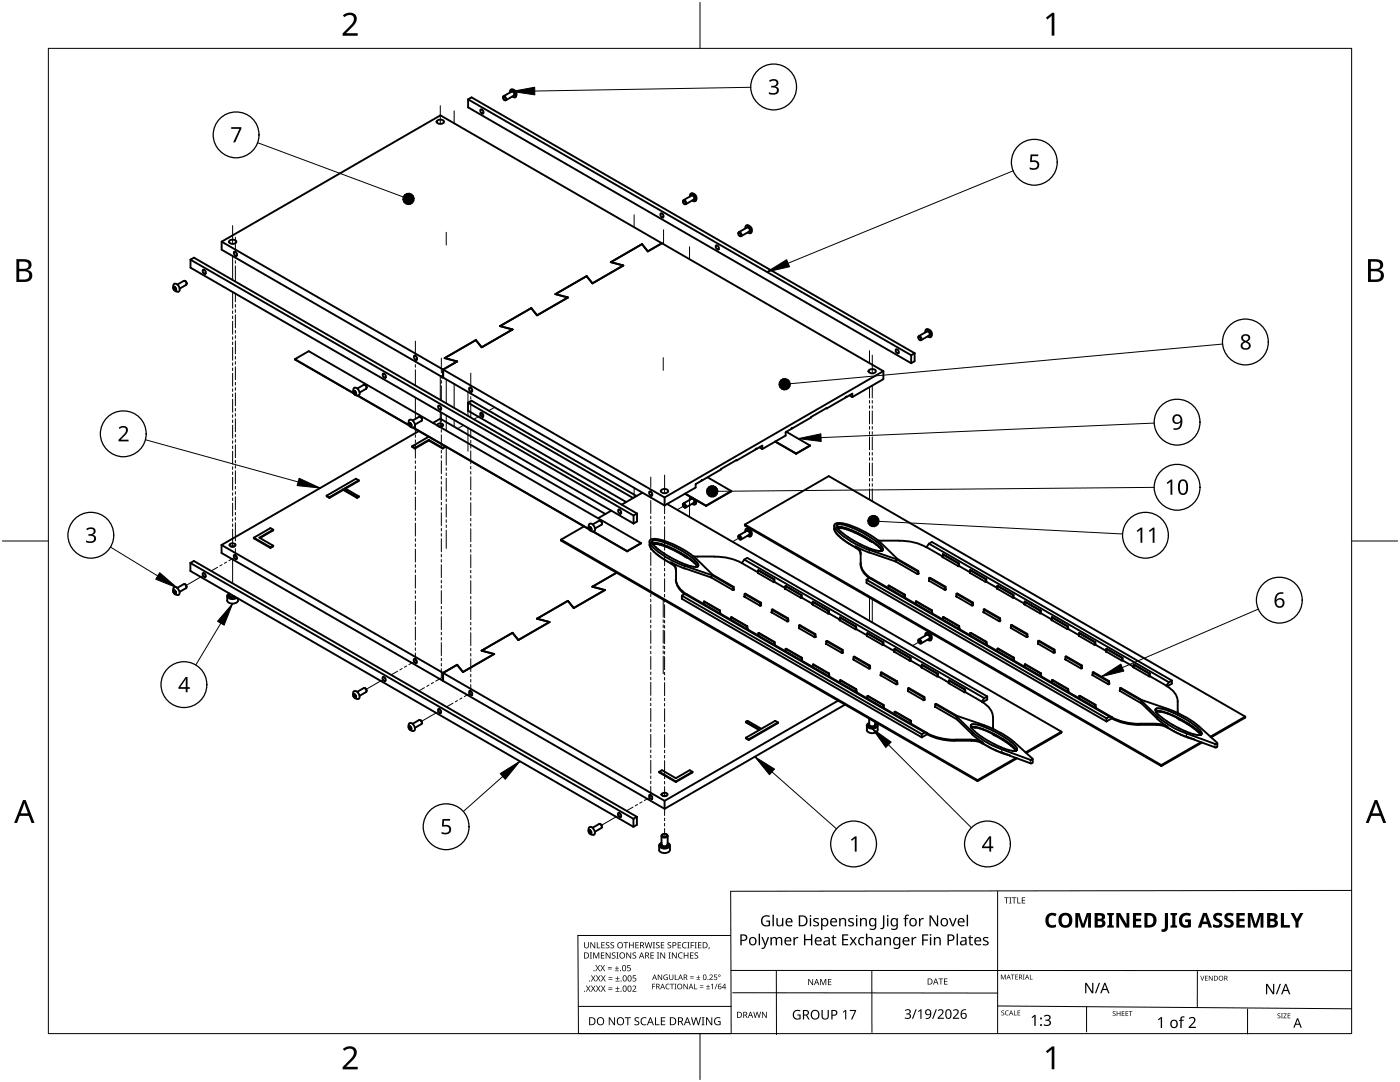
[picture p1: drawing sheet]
<svg xmlns="http://www.w3.org/2000/svg" width="279mm" height="216mm" viewBox="0 0 279 216" stroke-linecap="round" stroke-linejoin="round" font-family="sans-serif">
<g fill="none" stroke="#000" stroke-width=".38">
<path d="M93.4 19.8l88.4 51.1M93.4 19.8v1.6l88.4 51.1M93.4 19.8l.7-.4 88.4 51.1M100.4 19.5v-.2a.43 .43 0 0 1 .5 .2 .43 .43 0 0 1-.1 .5l-.1-.1M100.5 19.3l.3 .3v.4l-.3-.2zM101.8 18.5l.1-.6a1.02 1.02 0 0 1 .9 1.5l-.6-.1M102.1 18.3a.48 .48 0 0 1 .5 .2 .48 .48 0 0 1-.1 .6M102.1 17.9h.2a.92 .92 0 0 1 .6 1.4M102.1 18.3a.51 .51 0 0 1 .5 .8M102.1 18.2l-1.6 1M102.6 19l-1.7 1M87.2 24.1l.7-.2a.52 .52 0 0 1 .7 .6l-.4 .2h-.6l-.4-.2z"/>
<path d="M95.9 21.8a.53 .53 0 0 1 .5 .8h-.1a.54 .54 0 0 1-.4-.8zM137.7 39.2l.2-.5a1 1 0 0 1 .8 1.4l-.5-.1M138 39a.47 .47 0 0 1 .5 .2 .47 .47 0 0 1-.1 .6M138 38.6h.4a.96 .96 0 0 1 .5 1.4M138.5 39.8a.55 .55 0 0 0-.5-.8l-1.6 .9M138.5 39.8l-1.6 .9M34.7 57.3l.4 .2v.5l-.4-.3zM34.7 57.6l.2 .3M34.7 57.6v-.3h.2l.2 .3v.3h-.2M34.8 56.7a.94 .94 0 0 1 .9 .4 .94 .94 0 0 1-.1 1.1 .91 .91 0 0 1-1-.4 .91 .91 0 0 1 .2-1.1zM34.9 57.4h.1M34.9 57.4l.2 .3"/>
<path d="M34.9 57.5l-.2 .1M34.9 57.5l.2 .3-.2 .1M34.9 57.3v.1M34.9 57.4v.1M35.4 56.8l1.3-.8a.53 .53 0 0 1 .4 .9M36.9 56.1h.1M37 56.1l.3 .5M37.2 56.8l-1.3 .8M37.3 56.5v.1M38 51.8l88.4 51.1M38 51.8v1.6l88.4 51.1M38 51.8l.7-.4 88.4 51.1"/>
<path d="M40.5 53.8a.51 .51 0 0 1 .5 .8h-.1a.54 .54 0 0 1-.4-.8zM44.2 48.2v1.6l44.2 25.5v-1.6M44.2 48.2l43.7-25.2 44.2 25.5-2.8 1.7-1.2-1.5M44.2 48.2l88.4 51.1M45.8 48.1l.6-.3a.55 .55 0 0 1 .8 .5 .86 .86 0 0 1-1.5 0zM46.7 50.2a.53 .53 0 0 1 .5 .9l-.5-.3zM110.8 58.7l2.5 .7M110.9 58.7h.1M113.3 59.4l-6.1 3.5-1.2-1.4M113.3 59.3l-6.1 3.6-1.2-1.4M117.1 55.1l-6.3 3.6M121.9 52.3h.1"/>
<path d="M121.9 52.3l2.5 .7M124.4 53l-6.1 3.5-1.2-1.4-6.2 3.6M124.4 53l-6.2 3.5M128.1 48.7l-6.2 3.6M128.1 48.7l1.2 1.5M128.1 48.7v.1M128.1 48.7l-6.2 3.6 2.5 .7M131.9 42.6a.53 .53 0 0 1 .4 .8l-.4-.3zM132.1 48.5l44.2 25.6M136.3 40.2v-.2a.43 .43 0 0 1 .6 .2 .43 .43 0 0 1-.1 .6l-.2-.1M136.4 40.1h.2l.2 .4-.1 .2-.3-.2zM136.6 40.7h.1"/>
<path d="M142.9 49a.53 .53 0 0 1 .5 .8l-.5-.3zM147.4 46.6v-.2a.43 .43 0 0 1 .5 .2 .43 .43 0 0 1-.1 .6l-.2-.1M147.4 46.4l.4 .3v.4l-.4-.2zM148.8 45.6l.1-.6a1.02 1.02 0 0 1 .9 1.5l-.6-.1M149.1 45h.4a.96 .96 0 0 1 .4 1.4M149.1 45.4l-1.6 .9M149.6 46.2a.5 .5 0 0 0 0-.6 .5 .5 0 0 0-.5-.2 .46 .46 0 0 1 .5 .2 .46 .46 0 0 1-.1 .6M149.6 46.2l-1.7 .9M58.9 71.7l11.8 6.9M58.9 71.7l11.7 6.8M58.9 71.7l2.7-1.6 66.3 38.3M70.6 78.4l.2 .2"/>
<path d="M70.6 78.4v-.3h.2l.2 .2v.3h-.2M70.6 78l.4 .2v.5l-.4-.2zM70.7 77.4a.99 .99 0 0 1 .8 1.5 .93 .93 0 0 1-.9-.4 .93 .93 0 0 1 .1-1.1zM70.8 78.1h.1M70.8 78.1l.2 .4M70.8 78.2l-.2 .2M70.8 78.2l.2 .3M70.8 78.1v.1M71 78.5l-.2 .1M71.3 78.9l10.4 6M71.4 78.9l10.2 5.9M72.6 76.8a.53 .53 0 0 1 .5 .8"/>
<path d="M72.6 76.8l-1.3 .7M72.9 76.8l.3 .5M73.1 77.6l-1.3 .7M73.2 77.3v.1M76.5 74.5a.55 .55 0 0 1 .4 .9h-.1a.56 .56 0 0 1-.3-.9zM82.7 71a.53 .53 0 0 1 .4 .8l-.4-.3zM88.8 71.4v.1M88.8 71.4l2.4 .7-2.8 1.6v1.6l44.2 25.6M93.7 77.3a.53 .53 0 0 1 .4 .8h-.1a.54 .54 0 0 1-.3-.8zM95 67.9l-6.3 3.6 2.5 .6M95 67.9h.1M99.8 65.1h.1"/>
<path d="M102.3 65.7l-6.2 3.6-1.1-1.4M106 61.5h.1M106 61.5l-6.2 3.6 2.5 .7-6.1 3.5-1.2-1.4M168.8 79.2h.1M168.9 79.2v-.1l-3.9 2.4M168.9 79.2l1.2-.6v.6M169.5 78.9l.6 .3M173.4 73.9l.7-.2a.56 .56 0 0 1 .7 .4 .85 .85 0 0 1-1.5 0zM176.3 74.1l-43.7 25.2M176.3 74.1v1.6l-6.2 3.5M178.8 69.7a.51 .51 0 0 1 .5 .8h-.1a.54 .54 0 0 1-.4-.8zM181.8 70.9v1.6"/>
<path d="M182.5 70.5l-.7 .4M182.5 70.5v1.6l-.7 .4M183.3 67.3v-.1a.44 .44 0 0 1 .5 .2 .44 .44 0 0 1-.1 .5l-.1-.1M183.3 67.3h.1M183.3 67.2l.4 .2v.5l-.4-.3zM184.7 66.3l.1-.6a1.02 1.02 0 0 1 .9 1.6l-.6-.2M185 65.7l.4 .1a.94 .94 0 0 1 .4 1.4M185 66.2a.48 .48 0 0 1 .5 .2 .48 .48 0 0 1-.1 .6M185.5 66.9a.53 .53 0 0 0-.5-.8l-1.6 1M185.5 66.9l-1.7 1M65.2 98.9l.5 .3M65.2 98.9l.5 .4"/>
<path d="M65.7 99.2v.1M68.5 97.8l2.8 1.5M68.5 97.6v.2M68.5 97.8l-2.8 1.5M68.5 97.6l2.8 1.6M68.5 97.6l-2.8 1.6M71.3 99.2v.1M71.6 95.8l-.6-.3-5.8 3.4M71.6 95.8v.2l-2.7 1.5M71.6 99l-.3 .3M71.6 95.8l-2.8 1.6 2.8 1.6M71.6 99l-.3 .2"/>
<path d="M81.7 84.7v-.2l.2-.1 .2 .3v.3h-.2M81.7 84.7l.2 .3M81.7 84.4l.3 .2v.5l-.3-.2zM81.7 83.9v-.1a.96 .96 0 0 1 .9 .5 .96 .96 0 0 1 0 1 .93 .93 0 0 1-1-.4 .93 .93 0 0 1 .1-1zM81.9 84.5l.2 .4M81.9 84.5v.1M81.9 84.6l.2 .3M81.9 84.4v.1M81.9 84.6l-.2 .1M82.1 84.9l-.2 .1M82.3 89l.5 .4M82.3 89l.5 .5"/>
<path d="M82.4 83.9l1.3-.7a.53 .53 0 0 1 .4 .8l-1.3 .7M82.4 85.3l35.2 20.4M82.5 85.3l35.1 20.3M82.8 89.4v.1M83.6 86l-39.4 22.7M83.9 83.2l.3 .5M85.5 87.1l-3.2 1.9M85.6 87.8l2.7 1.6M85.6 87.8v.1M85.6 87.9l-2.8 1.6M85.6 87.9l2.7 1.6M85.6 87.8l-2.8 1.6"/>
<path d="M86.4 84.4l1.5-.9 32.9 19.1M87.2 84.9a.63 .63 0 0 1 .6-.4 .63 .63 0 0 1 .6 .3l-.2 .3-.5 .1M87.5 80.9a.55 .55 0 0 1 .5 .8h-.2a.55 .55 0 0 1-.3-.8zM87.6 85.1h.6M88.3 89.4v.1M88.9 89.1l-.6 .3M88.9 89.1l-.6 .4M93.4 80.4l33 19M93.4 80.4l.7-.4 32.9 19M93.4 80.4v1.5l31.6 18.3M95.9 82.4a.53 .53 0 0 1 .5 .8l-.5-.3zM128.2 98.3l-4.1 2.4"/>
<path d="M129.6 98.1a.45 .45 0 0 1 .5 .3 .45 .45 0 0 1-.1 .5 .55 .55 0 0 1-.4-.8zM131.9 97.8l.7-.2a.51 .51 0 0 1 .7 .6l-.4 .2h-.6l-.4-.2zM132.6 99.3v1.6M136.7 98.5l4.2 2.5M136.7 98.5l4.2 2.4M137.8 99.2l-.1 .5M138 99.6a.48 .48 0 0 1 .5 .2 .48 .48 0 0 1-.1 .6M138 99.5a.53 .53 0 0 1 .5 .8M138 99.5l-1.6 1M138.8 99.7a.6 .6 0 0 1-.2 1l-.5-.2M138.9 99.9l-.1 .7M140.1 95.8h.1"/>
<path d="M140.2 95.8v-.1l-1.4 .9v.7l-6.2 3.6M141.2 95.2l4.8 2.8M146 98l-5.1 2.9M146 98l-5.1 3M147 91.8v.1M147 91.9v-.1l-6.8 4M150.9 89.5l.1 .1M151 89.6l1.1-.7v.7M151 89.6v-.1l-4 2.4M151.5 89.3l.6 .3M154.7 88.1l4.2 2.5M154.7 88.1l4.2 2.4"/>
<path d="M156.9 86.2l4.8 2.7M158 85.4l.1 .1M158.1 85.5v-.1l-1.3 .8v.7l-4.7 2.7M158.9 90.5v.1M161.7 88.9l-2.8 1.7M161.7 88.9l-2.8 1.6M164.9 81.4l.1 .1M165 81.5v-.1l-6.9 4.1M34.7 118.1l.2 .3M34.7 117.8l.4 .2v.5l-.4-.2zM34.7 117.3v-.1a.96 .96 0 0 1 .9 .5 .96 .96 0 0 1 0 1 .93 .93 0 0 1-.9-.4 .93 .93 0 0 1 0-1zM34.9 117.8l.2 .3v.3h-.2"/>
<path d="M34.9 117.8l-.2 .1v.2M34.9 117.9l.2 .4M34.9 117.9h.1M34.9 118l.2 .3M34.9 117.8v.1M34.9 117.9v.1M34.9 118l-.2 .1M35.1 118.3l-.2 .1M36.7 116.6a.53 .53 0 0 1 .4 .8M36.7 116.6l-1.3 .7M36.9 116.6h.1M37 116.6l.2 .5"/>
<path d="M37.1 117.3l-1.3 .8M37.2 117.1h.1M38 112.3l.7-.4 88.4 51.1M38 112.3v1.6l88.4 51.1M38 112.3l88.4 51.1M40.5 114.3a.55 .55 0 0 1 .5 .8h-.2a.55 .55 0 0 1-.3-.8zM44.2 108.7v1.6l88.4 51.1M44.2 108.7l44.2 25.6M45.3 119.8a1.28 1.28 0 0 0 2.2 0M45.3 118.9v.9M45.8 118.7l-.1 .2a1.04 1.04 0 0 0 1.3 .3M45.8 118.4a.46 .46 0 0 0-.4 .8 1.45 1.45 0 0 0 1.8 .1"/>
<path d="M45.8 118.4a.6 .6 0 0 0 .3 .8 .6 .6 0 0 0 .7-.2l-.2 .1a.68 .68 0 0 1-.8-.3M45.8 118.7h.1M45.9 108.6a.75 .75 0 0 1 1.1 .2 .65 .65 0 0 1-.6 .3 .65 .65 0 0 1-.6-.3zM46.1 109.1h.6M46.7 110.7a.55 .55 0 0 1 .5 .8 .53 .53 0 0 1-.5-.8zM47.5 119.4v.4M50.7 107.3v.1l3.3 1.9M50.7 107.3l3.3 1.9M54 109.2v.1M54.5 105.7l-.5-.3-3.3 1.9M54.5 105.7v.1l-2.6 1.6M54.5 108.9l-.5 .4"/>
<path d="M54.5 108.9l-.5 .3M54.5 105.7l-2.7 1.6 2.7 1.6M112 107.7v.2l83.1 48M112 107.7l83.1 48M113.3 119.9l1.2 1.4M113.3 119.9l-6.1 3.6M113.3 119.9h.1M116.5 105l-4.5 2.7M117.6 105.2a.38 .38 0 0 1 .4 .2 .38 .38 0 0 1-.1 .4 .45 .45 0 0 1-.3-.6zM117.6 105.5l.2 .3M117.7 104.5a.96 .96 0 0 1 .9 .5 .96 .96 0 0 1-.1 1.1 .93 .93 0 0 1-.9-.5 .93 .93 0 0 1 .1-1.1zM117.8 105.2l.2 .4"/>
<path d="M117.8 105.2h-.2v.3M117.8 105.2l.2 .2v.3l-.2 .1M117.8 105.4l-.2 .1M117.8 105.2v.2M117.8 105.4l.2 .2M118 105.6l-.2 .2M118.2 117.1h.1M118.3 106.1l6.9 3.9M118.4 106.1l6.8 3.9M119.6 103.9a.51 .51 0 0 1 .5 .8l-1.3 .7M119.6 103.9l-1.3 .7M119.8 103.9h.1"/>
<path d="M119.9 104l.3 .5M120.7 117.7v.1M122 101.9l-2.6 1.5M123.1 114.3l-4.9 2.8 2.5 .6-6.2 3.6M123.4 101.7a.53 .53 0 0 1 .5 .8l-.3-.1a.51 .51 0 0 1-.2-.7zM125.2 110h.1M126.4 102.9v1.6M127.1 102.5v1.6l-.7 .4M127.1 102.5l-.7 .4M127.9 108.4l-2.7 1.6M129.6 108v.7a6.4 6.4 0 0 0 3.4 3.2 2.67 2.67 0 0 1 1.9 1.9M130.2 108.3h.1"/>
<path d="M130.2 108.3v-.4a4.2 4.2 0 0 1 3.1 .6 15.2 15.2 0 0 1 6 4.1l.1 .2M130.2 108.3l.1 .3M130.3 108.5a4.1 4.1 0 0 1 2.9 .6l3.6 1.9M130.3 108.4l-.1 .1M130.3 108.6a17.3 17.3 0 0 0 8.5 4.5l.4-.1M130.3 108.6h.1a8 8 0 0 1 4.4 1.4l2.1 1.1M130.4 108.3l-.1 .1M130.4 108.3a13.2 13.2 0 0 1 6.6 2.7l1.5 1.2 .7 .8M130.4 108.3h.1M133.1 100.6l78.7 45.4M134.9 115.7a3.8 3.8 0 0 0 1.7 2.8M134.9 115.5a4 4 0 0 0 2.3 3.2"/>
<path d="M134.9 113.5v2.2M136.1 118.9l47.9 27.6M136.1 118.9v.6l47.9 27.6M136.3 100.7v-.1a.44 .44 0 0 1 .5 .2 .44 .44 0 0 1-.1 .5h-.1M136.3 100.7h.1M136.4 100.6l.3 .2v.5l-.3-.3zM136.6 101.2h.1M136.6 113.5l-2.7-1.3a1.51 1.51 0 0 1 1 1.3M136.6 112.9l-.4-.1a16.7 16.7 0 0 1-6.4-4.2l-.1-.7a1.89 1.89 0 0 1 2-.2 18.3 18.3 0 0 1 7.3 3.8l3.2 3.2 4.2 2.4M136.6 112.9l5.5 1.9M136.6 113.4l5.3 1.8M136.7 118.5l-.6 .4"/>
<path d="M136.7 118.5l.5 .1M136.7 118.5l47.9 27.7M136.8 111h.1M136.8 111l1.6 1.1 .8 .9M136.8 111l.1 .1M136.8 111.2l.4 .1M136.9 111.1h.1M137.2 118.6l47.9 27.7M138.3 111l4.3 .1a10.8 10.8 0 0 1 5.4 1.3M138.5 100.3l-1.7 1M139.4 112.8l-.2 .2M139.4 112.8h.1"/>
<path d="M140.9 100.9v.1M141.9 115.2l4.3 2.5M142.1 114.8l-.2 .4M142.1 114.8l4.1 2.4M146.3 117.1l-.1 .1M146.4 117.1l.1 .5M146.4 117.6l-.2 .1M147.3 107.1l.1-.2a.44 .44 0 0 1 .5 .2 .44 .44 0 0 1-.1 .6h-.1M147.4 107l.4 .2v.4l-.4-.2zM147.6 107.6h.1M148 112.4l3.3 1.8M148.5 111.7l.6-.4 47.9 27.7"/>
<path d="M148.5 111.7l-.5 .7M148.5 111.7l47.9 27.6M148.5 119l3.1 1.9 .3-.1M148.6 118.5v.5M148.6 118.6l.1-.1 3.1 1.7M148.6 118.6l3.1 1.7M148.7 104.7v.2l83.1 48M148.7 104.7l83.1 48M148.7 104.7l16.7-9.7 83.1 48M148.7 106.1l.2-.6a1.02 1.02 0 0 1 .9 1.6l-.6-.2M149 106a.47 .47 0 0 1 .6 .1 .47 .47 0 0 1-.1 .6v.1M149 105.5h.4a.92 .92 0 0 1 .5 1.4"/>
<path d="M149.1 105.9a.53 .53 0 0 1 .4 .8M149.1 105.9l-1.7 .9M149.6 106.7l-1.7 .9M151.3 114.4l3 1.8h.3M151.3 113.9v.5M151.4 113.8l3 1.8M151.4 113.8l3.1 1.8 .1 .5M154.4 115.6h.1M154.6 116.1l2.1 1.3M156.7 117.5h.1M156.8 117.5l3 1.8M156.8 117l-.1 .4"/>
<path d="M156.8 117l3 1.7M156.8 116.9l3.2 1.8v.6l2.2 1.2M159.8 119.3h.2M159.8 118.7h.2M166.5 104.9v.7M166.5 105.6a6.4 6.4 0 0 0 3.3 3.1l1 .6M167.1 105.2l-.1 .1M167.2 105.3a4.1 4.1 0 0 1 2.8 .6l3.6 1.9M167.2 105.3h-.1M167.2 105.4l-.2-.4 .1-.3a4.2 4.2 0 0 1 3.1 .6 15.2 15.2 0 0 1 6 4.1v.2l-.1 .3M167.2 105.4a17.3 17.3 0 0 0 8.5 4.5h.4M167.2 105.4a8 8 0 0 1 4.5 1.4l2 1.2"/>
<path d="M167.3 105.2h-.1M167.3 105.2a13.2 13.2 0 0 1 6.5 2.7l1.6 1.1 .7 .9M167.3 105.2h.1M170.7 109.3a1.49 1.49 0 0 1 1 1.3M171.7 112.6a3.7 3.7 0 0 0 1.8 2.8M171.7 112.4a3.9 3.9 0 0 0 2.3 3.1M171.8 110.4v2.1M172.9 115.7l47.9 27.6M172.9 115.7v.6l47.9 27.7M173.5 110.3l-2.8-1.2a1.55 1.55 0 0 1 1 1.3M173.5 109.7l5.4 1.9M173.5 110.2l5.3 1.8"/>
<path d="M173.5 115.3l-.6 .4M173.5 115.3l.5 .2 47.9 27.6M173.5 115.3l47.9 27.7M173.6 107.8h.1M173.6 107.8l1.6 1.2 .9 .9M173.6 107.8l.1 .2M173.7 108l.3 .2M173.7 108h.1M175.2 107.8l.8 .1M175.9 108.4a17.5 17.5 0 0 0-8.1-4l-1 .1-.3 .2a1.89 1.89 0 0 0 1 1.7 20.6 20.6 0 0 0 6 3.4M175.9 108.4l3.2 3.1 4.1 2.4M177.3 116.9h.2"/>
<path d="M177.3 117.3v-.4l3.2 1.8 .1 .6-.1-.6M177.5 116.9l3 1.8M178.8 112l4.3 2.5M178.9 111.6l-.1 .4M178.9 111.6l4.2 2.4 .1-.1M179.5 107.9a10.2 10.2 0 0 1 5.4 1.3M179.5 107.9h-3.4M183.3 114v.5l-.3 .1M185.4 108.5l-.5 .7 3.2 1.8M185.4 108.5l.6-.4 47.9 27.7M185.4 108.5l47.9 27.6M185.5 115.9l3 1.8"/>
<path d="M185.5 115.3l-.1 .6M185.5 115.4l.1-.1 3.1 1.8M185.5 115.4l3 1.7M188.1 111.1l3.1 1.9M188.2 110.7l-.1 .4M188.2 110.7l3.1 1.7M188.2 110.6l3.2 1.8v.6l2.2 1.2M188.6 117.1l-.1 .1M188.7 117.1l.1 .5-.3 .1M190.9 119l3 1.8M190.9 118.5v.6M190.9 118.5l3.1 1.8 .1-.1"/>
<path d="M191.1 118.4l-.2 .1M191.1 118.4l3 1.8M191.2 113h.2M191.2 112.4h.2M193.5 114.3h.1M193.6 114.3l3.1 1.8M193.6 113.8v.5M193.6 113.8l3.2 1.8M193.6 113.7l3.2 1.9M196.6 116.1h.2M196.8 115.6l.1 .5 2.1 1.2M199 117.4v.1"/>
<path d="M199 117.4l.1-.5 3 1.8M199.1 117.5l3 1.7M199.1 116.9l3.2 1.8v.5M202.1 119.3h.2M202.1 118.7h.2M202.3 119.2l2.2 1.3M70.6 138.6a.38 .38 0 0 1 .4 .2 .38 .38 0 0 1-.1 .4l-.3-.2zM70.6 138l.1-.1a.95 .95 0 0 1 .9 .5 .95 .95 0 0 1-.1 1.1 .95 .95 0 0 1-.9-.5 .95 .95 0 0 1 0-1zM70.6 138.9v-.3h.2l.2 .2v.3l-.2 .1M70.6 138.9l.2 .3M70.8 138.6l.2 .4-.2-.2M70.8 138.6h.1"/>
<path d="M70.8 138.6v.2M70.8 138.8l-.2 .1M71 139l-.2 .2M71.3 138l1.3-.7a.51 .51 0 0 1 .5 .8l-1.3 .7M72.8 137.3h.1M72.9 137.4l.3 .4M76.4 135.1a.53 .53 0 0 1 .5 .8h-.1a.54 .54 0 0 1-.4-.8zM82.6 131.5a.55 .55 0 0 1 .5 .8h-.1a.55 .55 0 0 1-.4-.8zM88.4 134.3v1.6M88.4 134.3l44.2 25.5M91.2 132.7l1.2 1.4M91.2 132.6l-2.8 1.7"/>
<path d="M91.2 132.6v.1M93.7 137.9a.53 .53 0 0 1 .4 .8h-.1a.54 .54 0 0 1-.3-.8zM96.1 129.8h.1M98.6 130.5l-6.2 3.6M98.6 130.5h.1M102.3 126.3l1.1 1.4M102.3 126.3l-6.2 3.5M102.3 126.3l1.2 1.4M102.3 126.3l-6.2 3.5 2.5 .7-6.2 3.6M102.3 126.3h.1M103.5 127.7h.1M107.2 123.5l2.5 .6-6.3 3.6"/>
<path d="M107.2 123.4v.1M109.6 124.1l-6.1 3.6M109.6 124.1h.1M114.5 121.3h.1M140.4 120.5l.1-.5 3.2 1.9v.5M140.5 120.1l3.2 1.7M143.6 121.8v.1M143.7 121.8v.6M145.9 123.7v-.5l3.2 1.8v.5M145.9 123.2l3.2 1.7M149.1 125v.1M149.1 125l.1 .5"/>
<path d="M149.2 125.5l-.1 .1M151.3 126.8l.1-.5 3.1 1.9 .1 .5M151.3 126.4h.2M151.5 126.3l3 1.8M151.8 120.3l-.1 .1M151.9 120.3v.5M154 122.2l3.1 1.8 .2-.1M154 121.6v.6M154.2 121.6l-.2 .1 3.1 1.8M154.2 121.6l3.1 1.8M154.5 128.1v.1M154.6 128.1v.5"/>
<path d="M156.8 129.9v-.4l3.2 1.8v.5M156.8 129.5h.1M156.9 129.5l3.1 1.7M157.2 123.4l-.1 .1M157.3 123.4v.5M159.4 125.3l3.1 1.8h.3M159.5 124.8l-.1 .5M160 131.2v.1M160 131.3v.6M162.2 133.1v-.5l3.2 1.8 .1 .6M162.2 120.1v.6l3 1.7M162.2 120.1h.1"/>
<path d="M162.2 132.6h.1M162.2 120l3.2 1.9 .1 .5 2.1 1.2M162.2 120.1l3.1 1.8M162.4 132.6l3 1.8M162.6 126.6l-3.1-1.8 .1-.1 3.1 1.8-.1 .1M162.7 126.5l.1 .5M164.8 128.4l3.2 1.9 .2-.1M164.9 127.9v.5M165 128l3 1.7M165.1 127.9l-.2 .1M165.1 127.9l3 1.8M165.2 122.4h.2"/>
<path d="M165.3 121.9h.1M165.4 134.4v.1M165.5 134.4l-.1 .6M167.3 139.8l-34.7 20M167.6 123.7v.1M167.6 136.2l.1-.5 3.2 1.9v.5M167.6 123.8l3.1 1.7M167.6 123.2v.1M167.6 135.8h.2M167.6 123.2v.5M167.7 123.3l3 1.7M167.7 123.2l3.2 1.8v.5l2.1 1.3"/>
<path d="M167.8 135.7l3.1 1.8M168.1 129.7l-.1 .1M168.2 129.7v.5M170.3 131.6v.1M170.4 131.6l3 1.8h.3M170.4 131.1l-.1 .5M170.5 131.1h-.1M170.5 131l3.1 1.8-.1 .1-3.1-1.8M170.6 125.6h.3M170.7 125.1h.2M170.9 137.5v.1M170.9 137.5v.6"/>
<path d="M173.1 139.4v-.5l3.2 1.8v.6v-.6M173.1 126.9l3 1.8h.2M173.1 126.4v.6M173.1 138.9h.1M173.1 126.3v.1M173.1 126.4l3.2 1.8M173.1 126.3l3.2 1.9v.5M173.3 138.9l3 1.7M173.6 132.8l.1 .5M175.7 134.7l.1 .1M175.8 134.8l3 1.7M175.8 134.2v.5"/>
<path d="M175.9 134.2h-.1l3.1 1.8 .1-.1M176 134.2l3 1.7M176.3 128.7l2.2 1.2M178.4 130l.1 .1M178.5 130.1l3.1 1.7M178.5 129.6v.4M178.6 129.5l3.1 1.8M178.6 129.5l3 1.8M179.1 136v.5M179.1 136.5l-.3 .1M181.2 137.9h.1M181.2 137.9l3.1 1.8"/>
<path d="M181.2 137.4v.5M181.5 131.9h.2M181.6 131.3h.1M181.7 131.3l.1 .5 2.1 1.3M182.8 120h.1M182.8 120l3.2 1.8v.6M182.8 120l-.1 .5M182.9 120l3 1.9M183.3 127.8v-.1a.44 .44 0 0 1 .5 .2 .44 .44 0 0 1-.1 .5h-.1M183.3 127.8v.1M183.3 127.7l.3 .1 .2 .3-.1 .3-.4-.3zM183.5 128.3l.1 .1"/>
<path d="M184 132.6l-.1 .6 3.1 1.8M184 132.7l3.2 1.7v.6l2.2 1.2M184 132.7l3.2 1.8M184.4 139.1l-.1 .1M184.5 139.1l-3.1-1.8-.2 .1 3.1 1.8M184.5 139.1v.6h-.2M184.7 126.8l.1-.5a1.02 1.02 0 0 1 .9 1.5l-.6-.2M185 126.7v-.1a.47 .47 0 0 1 .5 .3 .47 .47 0 0 1-.1 .6M185 126.2l.4 .1a.95 .95 0 0 1 .4 1.4M185 126.7a.53 .53 0 0 1 .5 .8M185 126.6l-1.6 1M185.5 127.4l-1.7 1"/>
<path d="M186 121.8v.5M186 122.3v.1M187 135h.2M188.2 123.2h.1M188.2 123.6v-.5l3.2 1.9 .1 .5M188.4 123.1l3 1.9M189.3 136.3l.1 .1M189.4 136.3l3 1.8M189.4 135.8l-.1 .5M189.4 135.8l3.1 1.8M189.4 135.7l3.2 1.9M191.4 124.9l.1 .5"/>
<path d="M192.4 138.1h.2M192.4 137.6h.2M192.6 137.6l.1 .5 3.2 1.9 .5-.7M193.6 126.8v-.5l3.2 1.8M193.6 126.3h.2M193.8 126.3l3 1.7M194.1 120.2l.1 .6h-.3M196.3 122.2l3 1.8 .3-.1M196.3 121.6v.6M196.4 121.7l3 1.7M196.5 121.6l-.2 .1M196.5 121.6l3.1 1.7"/>
<path d="M196.8 128.1h.1M196.8 128.1l.1 .6M196.9 128.1v.5M196.9 128.6l-.1 .1M197 139l-.6 .3M197 139v.6l-.9 .5M199 129.9l.1-.5 3.2 1.9M199.1 129.5h.1M199.2 129.4l3.1 1.9M199.5 123.4h-.1M199.6 123.4v.5M201.8 124.8v.5l3.1 1.8 .2-.1-.1-.5"/>
<path d="M201.8 124.8l3.1 1.8 .1-.1M201.9 124.8h-.1M201.9 124.7l3.1 1.8M202.3 131.2v.6v-.5M204.4 120.6l.1 .1M204.5 120.6l3 1.8M204.5 120l-.1 .5M204.5 132.6l3.2 1.7M204.5 132.6l3.2 1.8 .1 .5M204.5 132.6v.4M207.2 128.5l3.1 1.7M207.2 127.9v.6"/>
<path d="M207.2 127.9l3.1 1.8M207.3 127.9l-.1 .1M207.4 127.9l3 1.7M207.5 122.4h.2M207.6 121.9h.1M207.6 121.8l-3.1-1.7 3.2 1.7 .1 .6M207.7 134.4v.1M207.7 134.4l.1 .5M207.8 122.4l2.1 1.2M207.8 134.9l-.1 .1M209.8 123.7l.1 .1M209.9 123.7v-.5l3.1 1.8"/>
<path d="M209.9 123.8l3.1 1.7M209.9 135.7l3.3 1.8M210 123.1l3.2 1.9v.5M210 135.7l3.2 1.8v.6M210 135.7l-.1 .5M210.4 129.6l-.1 .1M210.5 129.7v.5l-.3 .1M212.6 131.6l3.1 1.8M212.7 131l-.1 .5M212.7 131.1l3 1.7M212.8 131l-.1 .1M212.8 131l3.1 1.8"/>
<path d="M212.9 125.5h.3M213 125h.1M213.1 137.5v.1M213.2 137.5v.6M213.2 125.5l2.1 1.2M215.3 126.8v.1M215.4 126.9l3 1.8M215.4 138.9l3.2 1.7M215.4 126.4l-.1 .4M215.4 126.3l3.2 1.8M215.4 138.8l3.2 1.9M215.4 138.8v.5"/>
<path d="M215.4 126.4l3.2 1.7M215.9 132.8h-.2M215.9 132.8l.1 .5-.3 .1M218 134.7l3.2 1.9 .2-.2-.1-.5M218.1 134.2l-.1 .5M218.1 134.2l3.1 1.8M218.2 134.2h-.1M218.3 134.1l3 1.8M218.4 128.7h.2M218.6 128.1v.6M218.6 128.7l2.2 1.2M220.7 130h.1"/>
<path d="M220.8 130v-.5l3.2 1.8M220.8 130l3.1 1.8M220.8 129.4l3.2 1.9M221.3 135.9l-.2 .1M223.5 137.8l4.3 2.6M223.5 137.3v.5M223.7 137.3h-.2l4.2 2.5M223.7 137.3l4.2 2.4 5.8 2 1.7 .8a15.8 15.8 0 0 1 3.8 2.4M223.8 131.8h.2M224 131.3l.1 .5 2.1 1.2M226.2 133.1v.1M226.2 133.2l3.1 1.7"/>
<path d="M226.3 132.6l-.1 .5M227.7 139.8l3.2 3.1M227.7 139.8l.1 .6M229.3 135h.2M229.3 134.5h.1M229.3 134.4l-3.1-1.8 3.3 1.8v.5l3.3 1.9 .5-.7M232.7 136.9a3.8 3.8 0 0 1 2.3 3.1M233.9 135.8l-.6 .3M233.9 135.8v.6l-.9 .5M235 140l.1 2.3M81.6 144.9l.4 .3v.4l-.4-.2zM81.6 145.3l.2 .2"/>
<path d="M81.6 145.3v-.3h.2l.3 .2v.3h-.3M81.7 144.3a.95 .95 0 0 1 .9 .5 .95 .95 0 0 1 0 1 .92 .92 0 0 1-1-.4 .92 .92 0 0 1 .1-1.1zM81.8 145l.2 .3M81.9 145.1l-.3 .2M81.9 145.1l.1 .2M81.9 145h.1M81.9 145v.1M82 145.3v.1M82 145.3l.1 .1M82.1 145.4l-.3 .1M82.3 144.4l1.4-.7a.55 .55 0 0 1 .4 .8l-1.3 .7M83.9 143.7l.3 .5"/>
<path d="M87.5 141.5a.53 .53 0 0 1 .4 .8l-.3-.1a.49 .49 0 0 1-.1-.7zM129.6 158.6a.45 .45 0 0 1 .5 .3 .45 .45 0 0 1-.1 .5 .54 .54 0 0 1-.4-.8zM131.6 154l3.3 1.9M131.6 154v.1l3.3 1.9M132.1 158.4a.79 .79 0 0 1 1.1 .1 .73 .73 0 0 1-1.2 0zM132.3 158.8h.6M132.6 159.8v1.6M134.9 155.9v.1M138.2 154l-.6-.3-2.7 1.6-2.8-1.6-.5 .3M138.2 154v.1l-3.3 1.9M138.2 154l-3.3 1.9M148.9 144l.3-.2 2.7 1.6 2.8-1.6 .6 .4"/>
<path d="M148.9 144l2.7 1.6-2.7 1.6M148.9 144v.1l2.6 1.6M148.9 147.2l.5 .5M148.9 147.2l.5 .3M149.4 147.5v.2M155.3 144.2l-5.9 3.3M155.3 144.2v.1l-5.9 3.4M168.6 140.6l-36 20.8M173 145.7a1.23 1.23 0 0 0 2.1 0M173 144.8v.9M173.4 144.6a.72 .72 0 0 0 .7 .6 .72 .72 0 0 0 .7-.6h-.1M173.4 144.3a.49 .49 0 0 0-.3 .7 1.29 1.29 0 0 0 2-.2l-.2-.4-.2-.1"/>
<path d="M173.4 144.6a.66 .66 0 0 0 .7 .4 .66 .66 0 0 0 .6-.4M173.4 144.6a.73 .73 0 0 0 1.3 0M173.5 144.5l-.1 .1M173.5 143.4v1.2M174.7 144.5v.1M174.7 144.1v.5M175.2 144.8v.9M176.3 140.7v.1M178.5 142.5l.1-.5 3.1 1.9M178.5 142h.2M178.7 142l3 1.9M181.7 143.9v.5z"/>
<path d="M184 146.5v.6M184.6 146.2l.5 .1M184.6 146.2l-.6 .3M185 146.5a11.6 11.6 0 0 0 5.5 1.3M185 146.3a11.9 11.9 0 0 0 5.5 1.3M185.1 146.3v.2l-1.1 .6M186.6 141v.1M186.7 141.1l4.3 2.4M186.7 140.5l-.1 .5M186.8 140.5h-.2l4.3 2.4M186.9 140.5l4.1 2.4 5.9 2 1.7 .7a17 17 0 0 1 3.8 2.5l3.7 3.3-.1 .2h-.4l-6.1-2.3a18.4 18.4 0 0 1-5.4-3.2M190.5 147.8h3.4"/>
<path d="M190.5 147.6h3.4M190.9 142.9l3.2 3.2M190.9 142.9l.1 .6M191 143.5l3.1 3.1M193.8 145.2v-.2a.39 .39 0 0 1 0-.4 .39 .39 0 0 1 .5-.1 17 17 0 0 1 8.5 4.6l.2 .4M193.8 145.2l.1 .1M193.8 145.2a2.26 2.26 0 0 1 2.2 .2 16.8 16.8 0 0 1 6.9 4.4M193.9 145.2a4.4 4.4 0 0 1 3 .7l1.6 .7M193.9 147.8l1.5 .2 .7 .4M193.9 145.3h.1M193.9 145.3a17.2 17.2 0 0 0 8.6 4.5h.3M194.1 146.6l2 1.6-1.2-.5-1-.1"/>
<path d="M194.7 145.2h-.2M195.1 155.7v.2M195.9 140a3.8 3.8 0 0 1 2.3 3.2M196.2 148.4a18.4 18.4 0 0 0 5.2 2.3M198 146.5l.4 .2M198.2 145.1v.4M198.2 143.1v2M198.4 146.7h.1M198.4 146.7l.2 .1a12.8 12.8 0 0 1 4.2 3M198.5 146.6a14.8 14.8 0 0 1 4.3 3.2M198.5 146.6l-.1 .1M199.9 150.1h.1"/>
<path d="M199.9 150.1l5.7 2.2M202.8 151.2l-7.7 4.5M202.8 149.8h.1M203 151.3l-7.9 4.6M203 149.5l-.2 .3M203 149.5h.1M206.1 152.1l-.5 .2M206.1 151.5v.6M211.8 146v.2l-7 4.1M211.8 146l-7.1 4.1M218.6 140.6v.1M218.6 140.7v.5"/>
<path d="M218.6 140.6l.1 .5M220.8 143.3v.7M221.4 143l.5 .1M221.4 143l-.6 .3M221.9 143.1a12.1 12.1 0 0 0 5.4 1.3M221.9 143.3a11.7 11.7 0 0 0 5.4 1.4M221.9 143.1v.2l-1.1 .7M227.3 144.4h3.4M227.3 144.6h3.4M227.8 140.4l3.1 3M230.7 142l-.1-.1a.39 .39 0 0 1 .1-.5 .39 .39 0 0 1 .4-.1 17 17 0 0 1 8.6 4.6l.1 .4-.1 .3M230.7 142l.1 .1"/>
<path d="M230.7 142a2.26 2.26 0 0 1 2.1 .2 16.8 16.8 0 0 1 6.9 4.4M230.7 144.7l1.5 .2 .8 .3M230.8 142.1h.1M230.8 142.1a17.2 17.2 0 0 0 8.5 4.6l.3-.1M230.8 142l-.1 .1M230.9 143.4l2.1 1.6-1.3-.5-1-.1M230.9 142.9a17.7 17.7 0 0 0 5.9 3.4l5.7 2.1M231.5 142h-.2M231.5 142l1.8 .5 2 .9M231.5 142h-.7M231.8 152.7v.2M233 145.2a18.3 18.3 0 0 0 5.3 2.3"/>
<path d="M234.9 143.3l.3 .3M235.3 143.5h.1M235.3 143.5l.1 .1a12.8 12.8 0 0 1 4.2 3M235.3 143.4h.1a14.8 14.8 0 0 1 4.3 3.2M235.3 143.4v.1M236.8 146.9l5.7 2.2M239.3 144.9l3.6 3.3M239.7 146.6h-.1M239.7 148.1l-7.9 4.6M239.7 146.6h.1M239.9 148.2l-8.1 4.7M242.9 148.2l-.1 .3h-.4"/>
<path d="M242.9 148.3v.8h-.5M248.5 143v.2l-6.8 3.9M248.5 143l-6.9 4M117.6 166v-.3h.2l.2 .3v.3h-.2M117.6 166l.2 .3M117.6 165.7h.2l.2 .4-.1 .3-.3-.3zM117.6 165.1a.97 .97 0 0 1 .9 .5 .97 .97 0 0 1 0 1 .91 .91 0 0 1-1-.5 .91 .91 0 0 1 .1-1zM117.8 165.7h.1M117.8 165.7l.2 .4M117.8 165.9l-.2 .1M117.8 165.9l.2 .2-.2 .2M117.8 165.7v.2"/>
<path d="M119.5 164.4a.53 .53 0 0 1 .5 .8M119.6 164.4l-1.3 .8M119.8 164.4l.1 .1M119.8 164.5l.3 .4M120 165.2l-1.3 .8M120.1 164.9v.1M123.4 162.2a.53 .53 0 0 1 .5 .8l-.5-.3zM126.4 163.4v1.6M127.1 163v1.6l-.7 .4M127.1 163l-.7 .4M131.5 169.6a1.28 1.28 0 0 0 2.2 0M131.6 168.7v.9"/>
<path d="M132 168.2a.5 .5 0 0 0-.4 .7 1.3 1.3 0 0 0 2.1-.2l-.2-.4-.3-.1M132 168.5a.66 .66 0 0 0 .6 .4 .66 .66 0 0 0 .6-.4M132 166.8v1.7a.68 .68 0 0 0 .6 .4 .68 .68 0 0 0 .6-.4M132.2 166.5l.2-.1a.48 .48 0 0 1 .7 .3 .59 .59 0 0 1-1 0zM132.3 166.5h-.1M133 166.5l.2 .3a.73 .73 0 0 1-1.2 0l.2-.3M133.3 166.8v1.7a.67 .67 0 0 1-.7 .6 .67 .67 0 0 1-.7-.5l.1-.1M133.3 168.5h.1M133.7 168.7v.9"/>
</g>
<g fill="none" stroke="#000" stroke-width=".2">
<path d="M45.8 118.7l-.1 .1a.78 .78 0 0 0 1.3 .4M129.6 108.6a6.8 6.8 0 0 0 3.6 3.3l.7 .4M133.9 112.2v.2M136.6 112.9v.5M136.8 111l.1 .1M146.2 117.2v.5M148.6 118.6v.5M151.4 113.8l-.1 .6M154.4 115.6v.5M156.8 117v.5M159.8 118.7v.6M166.5 105.4a6.8 6.8 0 0 0 3.6 3.3l.7 .4"/>
<path d="M170.8 109v.3M173.5 109.7v.5M173.7 107.8v.2M183.1 114v.5M185.5 115.4v.5M188.2 110.7v.5M188.5 117.1v.6M190.9 118.5v.5M191.3 112.4l-.1 .6M193.6 113.8v.5M196.7 115.6v.5M199.1 116.9v.6"/>
<path d="M202.1 118.7v.5M151.7 120.3l-.1 .5M154.1 121.7l-.1 .5M157.1 123.5v.5M159.5 124.8v.6M162.2 120.1v.5M162.6 126.6l-.1 .5M165 128l-.1 .5M165.3 121.9l-.1 .5M167.7 123.3l-.1 .5M168 129.7v.6M170.4 131.1v.5"/>
<path d="M170.7 125v.5M173.1 126.4v.5M173.4 132.9v.5M175.8 134.3v.5M176.2 128.2l-.1 .5M178.6 129.5l-.1 .6M178.9 136l-.1 .5M181.3 137.4l-.1 .5M181.6 131.3v.5M184 132.7v.5M184.3 139.2v.5M187 134.4v.6"/>
<path d="M189.4 135.8v.5M192.5 137.6l-.1 .5M194 120.3l-.1 .5M196.4 121.7l-.1 .5M199.4 123.4v.5M201.8 124.8v.5M204.5 120.1v.5M204.9 126.6l-.1 .5M207.2 127.9v.6M207.6 121.8l-.1 .6M210 123.2l-.1 .6M210.3 129.7v.5"/>
<path d="M212.7 131.1l-.1 .5M213 125v.5M215.4 126.4v.5M215.7 132.8v.6M218.1 134.2v.5M218.5 128.1l-.1 .6M220.8 129.5v.5M221.2 136l-.1 .5M223.6 137.4l-.1 .5M223.9 131.3v.5M226.3 132.7l-.1 .5M229.3 134.4v.5"/>
<path d="M173.4 144.5l-.1 .3a.9 .9 0 0 0 1.5 0l-.1-.3M186.7 140.5v.6M190.5 147.6v.2M193.9 147.6v.2M194.1 146.1v.5M196.2 148.3l1.8 1 1.9 .8v-.6M196.2 148.2v.2M198.4 146.6v.1M205.6 151.6v.7M227.3 144.4v.2M230.7 144.4v.2M230.9 142.9v.5"/>
<path d="M233 145.1l1.9 1 1.9 .8v-.6M233 145v.2M235.3 143.4v.1M242.5 148.4v.7M132 168.4l-.1 .2a.73 .73 0 0 0 .7 .6 .73 .73 0 0 0 .8-.6l-.2-.2"/>
</g>
<g fill="none" stroke="#000" stroke-width=".2">
<path d="M87.9 21.1v3.6M90.6 22.1v2.5M46.4 45v3.7M46.4 51.1v4.8M46.4 58.3v3.2M47 47.3v3.2M47 51v.5M47 52v.5M47 53.1v3.1M47 58.6v1.6M89.1 46.4v2.5M126.6 42.9v2.4"/>
<path d="M132.4 45.9v2.8M137.6 49.2v2.5M46.4 62v.6M46.4 63.1v.5M46.4 64.1v2.6M46.4 67.2v.5M46.4 68.3v.5M46.4 69.3v2.6M46.4 72.4v.5M46.4 73.4v.6M46.4 74.5v2.6M46.4 77.6v.5"/>
<path d="M46.4 78.6v.5M46.4 79.7v2.6M47 60.8v.5M47 61.8v.5M47 62.8v2.6M47 65.9v.6M47 67v.5M47 68v2.6M47 71.1v.5M47 72.2v.5M47 73.2v2.6M47 76.3v.5"/>
<path d="M47 77.3v.6M47 78.4v2.6M82.9 68.1v3.1M82.9 71.7v.5M82.9 72.8v.5M82.9 73.8v3.1M82.9 79.3v4.3M87.9 75v4.8M88.1 71.5v2.9M88.1 74.9v.5M88.1 75.9v.6M88.1 77v2.9"/>
<path d="M89.1 75.7v4.8M90.6 76.6v4.8M93.4 78.2v4.8M94 74.4v3.2M94 78.1v.5M94 79.1v.6M132.4 71.4v2.5M173.5 70v2.5M173.5 77.2v2.2M173.5 79.9v.5M174.1 70.9v3.6M174.1 76.9v2.5"/>
<path d="M174.1 79.9v.5M46.4 82.8v.5M46.4 83.8v.5M46.4 84.8v2.6M46.4 88v.5M46.4 89v.5M46.4 90v2.6M46.4 93.1v.6M46.4 94.2v.5M46.4 95.2v2.6M46.4 98.3v.5M46.4 99.4v.5"/>
<path d="M47 81.5v.5M47 82.5v.5M47 83.6v2.6M47 86.7v.5M47 87.7v.5M47 88.8v2.5M47 91.9v.5M47 92.9v.5M47 93.9v2.6M47 97v.6M47 98.1v.5M47 99.1v2.6"/>
<path d="M82.9 84.7v1.5M82.9 86.8v.5M82.9 87.8v.5M82.9 88.8v2.6M82.9 91.9v.6M82.9 93v.5M82.9 94v2.6M82.9 97.1v.5M82.9 98.2v.5M82.9 99.2v2.6M87.9 82.2v3M88.1 82.3v1.9"/>
<path d="M88.1 84.7v.5M88.1 85.7v.5M88.1 86.8v2.5M88.1 89.9v.5M88.1 90.9v.5M88.1 91.9v2.6M88.1 95.1v.5M88.1 96.1v.5M88.1 97.1v2.6M89.1 82.9v3M89.1 89.2v3.6M89.1 93.3v.6"/>
<path d="M89.1 94.4v.5M89.1 95.4v2.6M89.1 98.5v.5M89.1 99.6v.5M90.6 83.8v1.3M92.5 84.9l-1.2 .6M93.4 85.4v4.6M94 80.2v3.1M94 85.7v1.7M94 87.9v.5M94 88.9v.5M94 89.9v2.6"/>
<path d="M94 93.1v.5M94 94.1v.5M94 95.1v2.6M94 98.2v.6M94 99.3v.5M96.4 82.6l-1.8 1.1M98.7 81.3l-1.2 .6M126.6 97.4v1.9M129.9 95.2v2.1M129.9 97.8v.5M129.9 98.8v.6M129.9 99.9v2.6"/>
<path d="M132.6 94.8v3.6M137.6 99v4.1M173.5 81v.5M173.5 82v2.6M173.5 85.1v.5M173.5 86.1v.6M173.5 87.2v2.6M173.5 90.3v.5M173.5 91.3v.5M173.5 92.4v2.6M173.5 95.5v.5M173.5 96.5v.5"/>
<path d="M173.5 97.5v2.2M174.1 81v.5M174.1 82v2.6M174.1 85.1v.5M174.1 86.1v.6M174.1 87.2v2.6M174.1 90.3v.5M174.1 91.3v.5M174.1 92.4v2.6M174.1 95.5v.5M174.1 96.5v.5M174.1 97.5v2.5"/>
<path d="M41 114.6l-3.8 2.2M43.4 113.2l-1.3 .7M44.3 112.7l-.4 .2M45.2 112.1l-.4 .3M46.4 100.4v2.6M46.4 103.5v.5M46.4 104.5v.6M46.4 105.6v3.5M46.4 111.6v4.8M47 109.5v1.6l-1.3 .8M47 102.2v.5M47 103.3v.5"/>
<path d="M47 104.3v2.6M47 107.4v.5M47 108.5v.5M82.9 102.3v.5M82.9 103.3v.6M82.9 104.4v2.6M82.9 107.5v.5M82.9 108.5v.6M82.9 109.6v2.6M82.9 112.7v.5M82.9 113.7v.5M82.9 114.8v2.5"/>
<path d="M82.9 117.9v.5M82.9 118.9v.5M82.9 119.9v2.6M88.1 100.2v.6M88.1 101.3v.5M88.1 102.3v2.6M88.1 105.4v.5M88.1 106.5v.5M88.1 107.5v2.6M88.1 110.6v.5M88.1 111.6v.6M88.1 112.7v2.6"/>
<path d="M88.1 115.8v.5M88.1 116.8v.5M88.1 117.9v2.6M89.1 100.6v2.6M89.1 103.7v.5M89.1 104.7v.6M89.1 105.8v3.6M94 100.3v2.6M94 103.4v.5M94 104.5v.5M94 105.5v2.6M94 108.6v.5"/>
<path d="M94 109.6v.6M94 110.7v2.6M94 113.8v.5M94 114.8v.6M94 115.9v2.6M94 119v.5M129.9 103v.5M129.9 104v.5M129.9 105.1v2.6M129.9 108.2v.5M129.9 109.2v.5M129.9 110.2v2.6"/>
<path d="M129.9 113.4v.5M129.9 114.4v.5M129.9 115.4v2.6M129.9 118.5v.6M129.9 119.6v.5M132.4 119.7v3.5M132.6 100.9v1.6M132.6 103v.6M132.6 104.1v.5M132.6 105.1v2.6M132.6 108.2v.5M132.6 109.3v.5"/>
<path d="M132.6 110.3v2.6M132.6 113.4v.5M132.6 114.4v.6M132.6 115.5v2.6M132.6 118.6v.5M132.6 119.6v.5M136.6 100.9l-1.5 .8M147.6 107.3l-1.4 .8M173.5 119.2v4.7M174.1 119.6v4.6M76.9 135.3l-3.8 2.2M79.4 133.9l-1.3 .8"/>
<path d="M80.3 133.4l-.5 .3M81.2 132.9l-.5 .2M82.9 130.3v1.6l-1.3 .7M82.9 123v.6M82.9 124.1v.5M82.9 125.1v2.6M82.9 128.2v.6M82.9 129.3v.5M84.7 137.2l-1.1 .7M85.6 136.7l-.4 .3M86.5 136.2l-.4 .2M88.1 121v.5"/>
<path d="M88.1 122v.5M88.1 123v2.6M88.1 126.2v.5M88.1 127.2v.5M88.1 128.2v2.6M88.1 131.3v.6M88.1 132.4v.5M88.1 133.4v1.9l-1.1 .6M91.3 139.8l-.4 .2M92.2 139.3l-.4 .2M94 136.6v1.7l-1.3 .7M94 120v.5"/>
<path d="M94 121.1v2.5M94 124.2v.5M94 125.2v.5M94 126.2v2.6M94 129.4v.5M94 130.4v.5M94 131.4v2.6M94 134.5v.6M94 135.6v.5M129.9 120.6v2.6M129.9 123.7v.5M129.9 124.8v.5"/>
<path d="M129.9 125.8v2.6M129.9 128.9v.5M129.9 129.9v.6M129.9 131v2.6M129.9 134.1v.5M129.9 135.1v.5M129.9 136.2v2.6M129.9 139.3v.5M132.4 123.7v.5M132.4 124.7v.5M132.4 125.7v2.6M132.4 128.9v.5"/>
<path d="M132.4 129.9v.5M132.4 130.9v3.5M132.6 120.7v2.6M132.6 123.8v.5M132.6 124.8v.5M132.6 125.8v2.6M132.6 129v.5M132.6 130v.5M132.6 131v2.6M132.6 134.1v.6M132.6 135.2v.5M132.6 136.2v2.6"/>
<path d="M132.6 139.3v.5M183.5 128l-1.4 .8M88 141.7l-3.9 2.2M90.4 140.3l-1.3 .8M129.9 156.9v2.1l-1.3 .7M129.9 140.3v.5M129.9 141.4v2.5M129.9 144.5v.5M129.9 145.5v.5M129.9 146.5v2.6M129.9 149.6v.6M129.9 150.7v.5"/>
<path d="M129.9 151.7v2.6M129.9 154.8v.6M129.9 155.9v.5M132.6 140.4v.5M132.6 141.4v2.6M132.6 144.5v.5M132.6 145.5v.6M132.6 146.6v2.6M132.6 149.7v.5M132.6 150.7v.6M132.6 151.8v2.6M132.6 154.9v.5"/>
<path d="M132.6 155.9v.5M132.6 157v1.9M123.9 162.5l-3.8 2.2M126.3 161l-1.3 .8M127.2 160.5l-.4 .3M128.1 160l-.4 .3M132.6 161.4v1.3M132.6 163.3v.5M132.6 164.3v.5M132.6 165.3v1.4"/>
</g>
<path d="M9.7 9.7h260v196.5h-260z" fill="none" stroke="#000" stroke-width=".2"/>
<path d="M139.7 .5v9.2M.5 108h9.2M269.7 108h9.2M139.7 206.2v9.2" fill="none" stroke="#000" stroke-width=".2"/>
<g fill="#000">
<path d="M68.4 3.1a1.64 1.64 0 0 1 2.8 .4 2.52 2.52 0 0 1-1.2 2.2l-.9 .9h2.3v.5h-3v-.4l1.2-1.2a1.95 1.95 0 0 0 .9-2.2 1.23 1.23 0 0 0-1.8 .1zM208.7 3.5l1.3-.9h.4v4.5h-.5v-4l-.9 .8zM68.4 209.3a1.64 1.64 0 0 1 2.8 .4 2.52 2.52 0 0 1-1.2 2.2l-.9 1h2.3v.5h-3v-.5l1.2-1.2a1.95 1.95 0 0 0 .9-2.1 1.23 1.23 0 0 0-1.8 .1zM208.7 209.8l1.3-1h.4v4.6h-.5v-4l-.9 .7z"/>
<path d="M3.3 51.7h1.3a1.28 1.28 0 0 1 1.7 1.3 1.04 1.04 0 0 1-.9 .9 1.23 1.23 0 0 1 1 1.5 1.23 1.23 0 0 1-1.5 .9h-1.6zM3.8 54.1v1.7h1a.86 .86 0 0 0 1-.9 .86 .86 0 0 0-1.1-.8zM3.8 52.2v1.4h.9a.78 .78 0 0 0 1-.7 .78 .78 0 0 0-1.1-.7z"/>
<path d="M273 51.7h1.3a1.28 1.28 0 0 1 1.7 1.3 1.04 1.04 0 0 1-.8 .9 1.23 1.23 0 0 1 1 1.5 1.23 1.23 0 0 1-1.6 .9h-1.6zM273.6 54.1v1.7h.9a.86 .86 0 0 0 1.1-.9 .86 .86 0 0 0-1.1-.8zM273.6 52.2v1.4h.8a.78 .78 0 0 0 1-.7 .78 .78 0 0 0-1.1-.7z"/>
<path d="M4.6 159.6h.5l1.8 4.6h-.6l-.6-1.4h-1.8l-.5 1.4h-.6zM4.8 160.2l-.7 2.1h1.5z"/>
<path d="M274.3 159.6h.6l1.7 4.6h-.6l-.5-1.4h-1.8l-.6 1.4h-.5zM274.6 160.2l-.7 2.1h1.4z"/>
</g>
<path d="M199.1 177.9v28.2M269.7 177.7l-123.9 .1 .1 28.4h-30.5l-.1-19.5h30.5M145.9 193.6l123.8 .1M146.2 198.1l52.9 .1M154.9 193.6l.1 12.8M174 193.6v12.4M239 193.8l-.1 7.3M145.9 200.8h-30.5M199.1 200.7l70.6 .6M216.8 201v4.9M249 201.3v5" fill="none" stroke="#000" stroke-width=".2"/>
<g fill="#000">
<path d="M116.6 188h.1v.8a.32 .32 0 0 0 .3 .3 .32 .32 0 0 0 .3-.3v-.8h.2v.8a.47 .47 0 0 1-.5 .4 .47 .47 0 0 1-.4-.4zM116.9 196.7h.2l.3 .4 .3-.4h.2l-.4 .5 .4 .7h-.2l-.3-.5-.3 .5h-.2l.4-.7zM117.7 190h.4l-.1 .2v.9l.1 .2h-.4l.2-.2v-.9zM117.8 188h.2l.6 1v-1h.2v1.2h-.2l-.7-1 .1 1h-.2zM117.9 196.7h.2l.3 .4 .3-.4h.2l-.4 .5 .4 .7h-.2l-.3-.5-.3 .5h-.2l.4-.7zM117.9 194.6h.2l.3 .5 .3-.5h.2l-.4 .6 .4 .6h-.2l-.3-.5-.3 .5h-.2l.4-.6zM118.4 190h.2l.4 1 .4-1h.2v1.3h-.2l.1-1.1-.5 1.1h-.1l-.4-1.1v1.1h-.1zM119.1 188h.2v1.1h.5v.1h-.7zM118.8 192.6h.2l.3 .5 .3-.5h.1l-.3 .6 .4 .6h-.2l-.3-.5-.3 .5h-.2l.4-.6zM118.9 196.7h.2l.3 .4 .3-.4h.2l-.4 .5 .4 .7h-.2l-.3-.5-.3 .5h-.2l.4-.7zM118.9 194.6h.2l.3 .5 .3-.5h.2l-.4 .6 .4 .6h-.2l-.3-.5-.3 .5h-.2l.4-.6zM119.9 190h.7v.2h-.5v.4h.5v.1h-.5v.4h.5v.2h-.7z"/>
<path d="M120 188h.7v.1h-.5v.4h.5v.1h-.5v.5h.5v.1h-.7zM119.8 192.6h.2l.3 .5 .3-.5h.1l-.3 .6 .4 .6h-.2l-.3-.5-.3 .5h-.2l.4-.6zM119.9 196.7h.2l.3 .4 .3-.4h.1l-.3 .5 .4 .7h-.2l-.3-.5-.3 .5h-.2l.4-.7zM119.9 194.6h.2l.3 .5 .3-.5h.2l-.4 .6 .4 .6h-.2l-.3-.5-.3 .5h-.2l.4-.6zM121.3 193.3h.8v.1h-.8zM121.3 193h.8v.1h-.8zM121.4 197.4h.8v.1h-.8zM121.4 197.1h.8v.1h-.8zM121.4 195.3h.8v.2h-.8zM121.4 195h.8v.1h-.8zM120.9 188.1l.5-.1 .2 .1v.1a.25 .25 0 0 0-.4-.1 .25 .25 0 0 0 0 .4 .42 .42 0 0 1 .4 .5 .42 .42 0 0 1-.7 .2v-.2l.1 .1a.27 .27 0 0 0 .5-.2 .27 .27 0 0 0-.4-.3l-.2-.2zM120.9 190h.1l.7 1.1v-1.1h.1v1.3h-.1l-.7-1v1h-.1z"/>
<path d="M121.9 188.1l.4-.1 .2 .1v.1a.25 .25 0 0 0-.4-.1 .25 .25 0 0 0 0 .4 .42 .42 0 0 1 .5 .5 .42 .42 0 0 1-.7 .2l-.1-.2 .2 .1a.27 .27 0 0 0 .4-.2 .27 .27 0 0 0-.3-.3l-.3-.2zM122.7 193.7h.8v.1h-.8zM122.8 197.8h.8v.1h-.8zM122.8 195.7h.8v.1h-.8zM122.2 190.2l.4-.2 .2 .1v.1a.25 .25 0 0 0-.4-.1 .25 .25 0 0 0 0 .4l.4 .2v.3l-.2 .3-.5-.1v-.1h.2a.27 .27 0 0 0 .4-.1 .27 .27 0 0 0-.4-.3l-.2-.2zM123.1 192.8h.1v.3h.3v.1h-.3v.4h-.1v-.4h-.4v-.1h.4zM123.2 196.9h.1v.3h.3v.1h-.3v.4h-.1v-.4h-.4v-.1h.4zM123.2 194.8h.1v.4h.3v.1h-.3v.3h-.1v-.3h-.4v-.1h.4zM123 190h.4l-.1 .2v.9l.1 .2h-.4l.1-.2v-.9zM124.4 188h.9v.1h-.3v1.1h-.2v-1.1h-.4zM125.2 192.6h.6v.1h-.5v.4a.4 .4 0 0 1 .6 .1 .4 .4 0 0 1-.2 .6 .4 .4 0 0 1-.6-.2 .31 .31 0 0 0 .6 .1 .31 .31 0 0 0-.2-.5l-.3-.1zM125 190h.2l.6 1.1v-1.1h.2v1.3h-.2l-.7-1v1h-.1z"/>
<path d="M125.5 188h.2v.5h.6v-.5h.2v1.2h-.2v-.5h-.6v.5h-.2zM126.3 194.6h.6v.2h-.5v.3a.4 .4 0 0 1 .6 .2 .4 .4 0 0 1-.2 .5 .4 .4 0 0 1-.6-.2 .31 .31 0 0 0 .5 .1 .31 .31 0 0 0-.1-.5h-.3zM126.3 190.2l.4-.2 .3 .1-.1 .1a.25 .25 0 0 0-.4-.1 .25 .25 0 0 0 0 .4l.4 .2 .1 .3-.3 .3-.5-.1v-.1h.2a.27 .27 0 0 0 .4-.1 .27 .27 0 0 0-.3-.3l-.3-.2zM126.2 196.8a.44 .44 0 0 1 .7 0 .44 .44 0 0 1-.3 .7l-.2 .2h.6v.2h-.8l.3-.5a.33 .33 0 0 0 .3-.3 .33 .33 0 0 0-.3-.3l-.2 .1zM126.8 188h.7v.1h-.6v.4h.5v.1h-.5v.5h.6v.1h-.7zM128.7 188h.1l.3 1 .2-1h.2l.3 1 .2-1h.2l-.3 1.2h-.2l-.3-1-.3 1h-.1zM130.1 196.3h.7v.1h-.5v.4h.4v.1h-.4v.5h-.2zM129.8 190h.7v.2h-.5v.4h.5v.1h-.5v.4h.5v.2h-.7zM130.3 188h.4l-.1 .1v1l.1 .1h-.4l.1-.1v-1zM131.1 190h.4l-.1 .2v.9l.1 .2h-.4l.1-.2v-.9zM131 188.1l.4-.1 .2 .1v.1a.25 .25 0 0 0-.4-.1 .25 .25 0 0 0 0 .4 .42 .42 0 0 1 .4 .5 .42 .42 0 0 1-.7 .2v-.2l.1 .1a.27 .27 0 0 0 .5-.2 .27 .27 0 0 0-.4-.3l-.2-.2zM131.3 194.5h.1l.6 .9v-.9h.1v1.1h-.1l-.6-1v1h-.1z"/>
<path d="M131.9 188h.7v.1h-.6v.4h.5v.1h-.5v.5h.6v.1h-.7zM131.8 190h.2l.6 1.1v-1.1h.1v1.3h-.1l-.7-1v1h-.1zM132.5 194.6l.4-.2 .4 .1-.1 .1a.45 .45 0 0 0-.7 .4 .45 .45 0 0 0 .7 .4v-.3h-.3v-.1h.4v.5a.6 .6 0 0 1-.8-.1 .6 .6 0 0 1 0-.8zM133 196.4l.3-.1h.3v.2l-.3-.1a.44 .44 0 0 0-.3 .6 .44 .44 0 0 0 .6 .2 .52 .52 0 0 1-.7 0 .52 .52 0 0 1 .1-.8zM133.4 190h.5l-.2 .2v.9l.2 .2h-.5l.2-.2v-.9zM133.3 188.1l.4-.1 .2 .1v.1a.25 .25 0 0 0-.4-.1 .25 .25 0 0 0 0 .4 .4 .4 0 0 1 .5 .3 .4 .4 0 0 1-.3 .5 .4 .4 0 0 1-.5-.3l.2 .1a.27 .27 0 0 0 .4-.2 .27 .27 0 0 0-.4-.3l-.2-.2zM133.7 196.3h.8v.1h-.3v1h-.2v-1h-.3zM133.5 194.5h.2v.7a.28 .28 0 0 0 .3 .2 .28 .28 0 0 0 .2-.2v-.7h.2v.7a.42 .42 0 0 1-.4 .4 .42 .42 0 0 1-.5-.4zM134.7 194.5h.1v.9h.5v.2h-.6zM134.6 196.3h.4l-.1 .1v.9l.1 .1h-.4l.1-.1v-.9zM134.1 190h.2l.6 1.1v-1.1h.2v1.3h-.2l-.7-1v1h-.1zM135.5 190.2l.4-.2 .3 .1v.1a.49 .49 0 0 0-.7 .5 .49 .49 0 0 0 .7 .4 .52 .52 0 0 1-.7 .1 .52 .52 0 0 1-.2-.6z"/>
<path d="M135.2 188h.7v.1h-.5v.4h.5v.1h-.5v.5h.5v.1h-.7zM136.3 188.2l.4-.2 .3 .1v.1a.49 .49 0 0 0-.7 .4 .49 .49 0 0 0 .7 .5 .53 .53 0 0 1-.7 0 .53 .53 0 0 1-.2-.7zM136.4 196.3h.2l.5 .9v-.9h.2v1.1h-.2l-.6-.9v.9h-.1zM136.5 190h.1v.6h.6v-.6h.2v1.3h-.2v-.6h-.6v.6h-.1zM137.2 188h.4l-.1 .1v1l.1 .1h-.4l.1-.1v-1zM137.7 195.1h.7v.1h-.7zM137.7 194.8h.7v.1h-.7zM137.8 188h.7v.1h-.5v.5h.5v.1h-.5v.5h-.2zM137.7 190h.7v.2h-.5v.4h.5v.1h-.5v.4h.5v.2h-.7zM138.5 196.3h.2v1h.5v.1h-.7zM139 195.4h.7v.2h-.7zM138.6 188h.5l-.2 .1v1l.2 .1h-.5l.2-.1v-1z"/>
<path d="M138.7 190.2l.4-.2 .2 .1v.1a.25 .25 0 0 0-.4-.1 .25 .25 0 0 0 0 .4l.4 .2v.3l-.2 .3-.5-.1v-.1h.2a.27 .27 0 0 0 .4-.1 .27 .27 0 0 0-.4-.3l-.2-.2zM139.3 194.6h.1v.4h.3v.1h-.3v.3h-.1v-.3h-.3v-.1h.3zM139.7 197h.7v.1h-.7zM139.7 196.6h.7v.2h-.7zM139.3 188h.7v.1h-.6v.4h.5v.1h-.5v.5h.6v.1h-.7zM140.9 197.3h.8v.1h-.8zM141.3 196.5h.1v.3h.3v.1h-.3v.3h-.1v-.3h-.4v-.1h.4zM141.5 189h.1l-.2 .4zM141.6 194.6a.39 .39 0 0 1 .6 0 .39 .39 0 0 1-.2 .6l-.3 .2h.6v.2h-.7l.2-.4a.29 .29 0 0 0 .3-.4 .29 .29 0 0 0-.4-.2zM141.9 196.5l.4-.2v1.1h-.1v-1l-.2 .2zM142.5 194.5h.6v.1h-.5v.3h.2a.36 .36 0 0 1 .3 .5 .36 .36 0 0 1-.6 0 .28 .28 0 0 0 .4 0 .28 .28 0 0 0-.1-.4h-.3zM143 196.3h.2l-.4 1.1h-.2z"/>
<path d="M151.9 187h.3l.5 1.4 .5-1.4h.3l-.8 2-.4 .4-.3-.1v-.2h.4l.2-.5zM152.2 182.9l.3-.2 .7-.1 .5 .1-.2 .3a.9 .9 0 0 0-1.3 .7 .9 .9 0 0 0 1.2 .9v-.7h-.5v-.2h.8v1.1a1.19 1.19 0 0 1-1.6-.3 1.19 1.19 0 0 1 .1-1.6zM154.9 183.2h.3v1.1a.44 .44 0 0 0 .6 .3 .44 .44 0 0 0 .3-.6v-.8h.2v1.6h-.2v-.2a.63 .63 0 0 1-.7 .2 .63 .63 0 0 1-.5-.5zM153.8 187h.2v.2a.62 .62 0 0 1 1 0 .58 .58 0 0 1 .7-.2 .58 .58 0 0 1 .4 .6v1h-.2v-1a.4 .4 0 0 0-.5-.4 .4 .4 0 0 0-.3 .5v.9h-.3v-1a.41 .41 0 0 0-.5-.4 .41 .41 0 0 0-.3 .6v.8h-.2zM158.4 187h.2v.3l.3-.3h.4v.2h-.4l-.2 .3-.1 1.1h-.2zM161.6 183.2h.3v1.6h-.3zM160.5 186.4h.2v1h1.1v-1h.3v2.2h-.3v-1h-1.1v1h-.2zM161.3 195.4h.2l.6 1v-1h.2v1.2h-.2l-.7-1 .1 1h-.2zM162.4 183.3l.4-.1 .6 .1-.1 .2-.3-.1a.26 .26 0 0 0-.4 .1 .26 .26 0 0 0 .2 .3l.6 .3 .1 .3a.75 .75 0 0 1-1.2 .4v-.3l.4 .1a.32 .32 0 0 0 .5-.1 .32 .32 0 0 0-.4-.4l-.2-.1a.41 .41 0 0 1-.2-.7zM163.7 195.4h.2l.4 .9 .4-.9h.2v1.2h-.1v-1.1l-.4 1.1h-.2l-.4-1.1v1.1h-.1zM165.2 195.4h.7v.1h-.5v.4h.5v.1h-.5v.4h.5v.2h-.7zM166.3 186.6h.1v.4h.5v.2h-.5v1.1l.2 .1h.3v.2a.48 .48 0 0 1-.8-.5v-.9h-.2v-.1l.3-.1z"/>
<path d="M167.5 183.2h.2v.2a.63 .63 0 0 1 .7-.2 .63 .63 0 0 1 .5 .6v1h-.3v-1a.44 .44 0 0 0-.5-.4 .44 .44 0 0 0-.4 .6v.8h-.2zM168.1 186.4h1.2v.3h-1v.7h.9v.2h-.9v.8h1v.2h-1.2zM169.6 187h.3l.4 .6 .4-.6h.3l-.6 .8 .6 .8h-.3l-.4-.6-.5 .6h-.3l.6-.8zM169.4 183.3l.3-.1 .7 .1-.1 .2-.3-.1a.26 .26 0 0 0-.5 .1 .26 .26 0 0 0 .3 .3l.5 .3 .1 .3a.75 .75 0 0 1-1.1 .4v-.3l.4 .1a.32 .32 0 0 0 .5-.1 .32 .32 0 0 0-.4-.4l-.2-.1a.41 .41 0 0 1-.2-.7zM170.8 183.2h.3v1.6h-.3zM171.5 187.2l.6-.2h.4l-.1 .3a.6 .6 0 0 0-.9 .5 .6 .6 0 0 0 .9 .5v.3l-.4 .1a.88 .88 0 0 1-.7-.6 .88 .88 0 0 1 .2-.9zM171.6 183.2h.2l.1 .2a.63 .63 0 0 1 .7-.2 .63 .63 0 0 1 .4 .6v1h-.3v-1a.44 .44 0 0 0-.5-.4 .44 .44 0 0 0-.3 .6v.8h-.3zM172.8 186.3h.3v.9a.63 .63 0 0 1 .7-.2 .63 .63 0 0 1 .4 .6v1h-.3v-1a.44 .44 0 0 0-.5-.4 .44 .44 0 0 0-.3 .6v.8h-.3zM176.2 182.7h.3v2.1a.56 .56 0 0 1-.8 .6v-.3l.3 .1 .2-.3zM177 183.2h.3v1.6h-.3zM176.4 187h.2l.1 .2a.63 .63 0 0 1 .7-.2 .63 .63 0 0 1 .4 .6v1h-.3v-1a.44 .44 0 0 0-.5-.4 .44 .44 0 0 0-.3 .6v.8h-.3zM180.7 182.6l.3-.1h.4v.3l-.4-.1-.1 .2-.1 .3h.5v.2h-.5v1.4h-.2v-1.4h-.3l.3-.2z"/>
<path d="M181.9 187h.3v.3l.3-.3h.4v.2h-.4l-.2 .3-.1 1.1h-.3zM183.4 183.2h.2l.1 .3 .3-.3h.4l-.1 .2h-.3l-.3 .3v1.1h-.3zM184 186.4h1.2v.3h-.9v.8h.9v.2h-.9v.9h-.3zM185.6 187h.2v1.6h-.2zM185.5 182.7h.3l1.2 1.8v-1.8h.2v2.1h-.3l-1.2-1.8 .1 1.8h-.3zM186.4 187h.2v.2a.63 .63 0 0 1 .7-.2 .63 .63 0 0 1 .5 .6v1h-.3v-1a.44 .44 0 0 0-.6-.4 .44 .44 0 0 0-.3 .6v.8h-.2zM187.3 195.2h.9v.2h-.4v1.1h-.1v-1.1h-.4zM188.4 195.2h.7v.2h-.5v.4h.5v.1h-.5v.4h.5v.2h-.7zM189.4 183.2h.3l.5 1.4 .5-1.4h.2l-.6 1.6h-.3zM193.5 186.6h.2v.4h.5v.2h-.5v1.1l.2 .1h.3l-.1 .2a.48 .48 0 0 1-.7-.5v-.9h-.2v-.1l.2-.1zM196.2 187.1l.4-.1 .7 .1-.1 .2-.4-.1a.26 .26 0 0 0-.4 .1 .26 .26 0 0 0 .3 .3l.5 .3 .1 .3a.75 .75 0 0 1-1.2 .4v-.3l.4 .1a.32 .32 0 0 0 .6-.2 .32 .32 0 0 0-.4-.3l-.2-.1a.41 .41 0 0 1-.3-.7zM199.8 194.5h.1l.3 .8 .3-.8h.2v.9h-.1v-.8l-.4 .8-.3-.8v.8h-.1z"/>
<path d="M200.4 179.1h.9v.1h-.4v1.1h-.1v-1.1h-.4zM201.4 179.1h.5l-.2 .1v1l.2 .1h-.5l.2-.1v-1zM201.7 194.5h.8v.1h-.3v.8h-.2v-.8h-.3zM201.9 179.1h.9v.1h-.3v1.1h-.2v-1.1h-.4zM203 179.1h.2v1h.5v.2h-.7zM202.6 194.5h.6v.1h-.5v.3h.4v.1h-.4v.3h.5v.1h-.6zM204.1 194.5h.4l-.1 .1v.7l.1 .1h-.4l.2-.1v-.7zM203.9 179.1h.7v.1h-.5v.4h.5v.1h-.5v.4h.5v.2h-.7zM205.5 194.5h.2v.8h.4v.1h-.6zM209 182.5a1.56 1.56 0 0 1 1.9-.2l-.2 .5-.7-.1a1 1 0 0 0-.7 1.3 1 1 0 0 0 1.4 .5v.5a1.46 1.46 0 0 1-1.7-.2 1.46 1.46 0 0 1-.3-1.8zM214.6 182.2h.9l.6 2.2 .8-2.2h.8v2.9h-.6l.1-2.3-.8 2.3h-.6l-.7-2.3 .1 2.3h-.6zM216.6 196.1h.3l1.1 1.7v-1.7h.2v2.1h-.3l-1.1-1.7v1.7h-.2z"/>
<path d="M219.3 196.1h.2l-.7 2.1h-.3zM221 182.2h1.3v.3l-.4 .2v1.9l.4 .1v.4h-1.3v-.4l.3-.1v-1.9l-.3-.2zM222.8 182.2h.8l1.2 2.2v-2.2h.6v2.9h-.8l-1.3-2.2v2.2h-.5zM226.1 182.2h1.7v.5h-1.1v.6h1v.5h-1v.8h1.1v.5h-1.7zM232.5 182.2h.6v2.7a.93 .93 0 0 1-1.3 1v-.5a.44 .44 0 0 0 .5 0 .44 .44 0 0 0 .2-.5zM233.6 182.2h1.3v.3l-.3 .2v1.9l.3 .1v.4h-1.3v-.4l.3-.1v-1.9l-.3-.2zM235.7 182.5l.6-.3h1l.4 .1-.2 .5a1 1 0 0 0-1.5 .4 1 1 0 0 0 .7 1.4h.4v-.6h-.6v-.5h1.2v1.5h-.3a1.54 1.54 0 0 1-1.9-.5 1.54 1.54 0 0 1 .2-2zM239.5 194.7h.2l.2 .8 .3-.8h.2l-.4 1h-.1zM240.5 194.7h.5v.1h-.4v.3h.4v.1h-.4v.4h.4v.1h-.5zM241.2 194.7h.2l.5 .8v-.8h.1v1h-.1l-.5-.8v.8h-.2zM242.4 182.4a1.58 1.58 0 0 1 1.6-.1l-.2 .5-.4-.1a.39 .39 0 0 0-.7 .1 .39 .39 0 0 0 .4 .5 .93 .93 0 0 1 .8 1.2 .93 .93 0 0 1-1.2 .6l-.6-.1v-.6l.7 .2a.39 .39 0 0 0 .6-.2 .39 .39 0 0 0-.5-.5l-.5-.3a.83 .83 0 0 1 0-1.2zM244.6 182.4a1.58 1.58 0 0 1 1.6-.1l-.2 .5-.4-.1a.39 .39 0 0 0-.6 .1 .39 .39 0 0 0 .4 .5 .93 .93 0 0 1 .8 1.2 .93 .93 0 0 1-1.3 .6l-.6-.1v-.6l.7 .2a.39 .39 0 0 0 .6-.2 .39 .39 0 0 0-.4-.5l-.6-.3a.83 .83 0 0 1 0-1.2z"/>
<path d="M246.7 182.2h1.7v.5h-1v.6h1v.5h-1v.8h1v.5h-1.7zM249 182.2h.9l.7 2.2 .7-2.2h.8v2.9h-.5v-2.3l-.8 2.3h-.5l-.7-2.3v2.3h-.6zM252.7 196.3h.3l1.1 1.7v-1.7h.2v2.1h-.3l-1.1-1.7v1.7h-.2zM255.6 182.2h.6v2.4h1.2v.5h-1.8zM255.4 196.3h.2l-.7 2.1h-.3zM257.6 182.2h.6l.6 1.2 .6-1.2h.7l-1 1.8v1.1h-.6v-1.1zM121.5 203h.2l.9 1.3v-1.3h.1v1.6h-.2l-.8-1.3v1.3h-.2zM124.7 203h1.2v.2h-.5v1.4h-.2v-1.4h-.5zM126.7 203.1l.3-.1 .6 .1-.2 .1a.33 .33 0 0 0-.6 .1 .33 .33 0 0 0 .4 .4l.4 .4a.64 .64 0 0 1-1 .4v-.2l.2 .1a.35 .35 0 0 0 .6-.2 .35 .35 0 0 0-.5-.4l-.3-.3zM128 203.2l.6-.2 .4 .1v.1a.64 .64 0 0 0-1 .6 .64 .64 0 0 0 1 .6v.1a.83 .83 0 0 1-1.1-.2 .83 .83 0 0 1 .1-1.1zM130.7 203h.2v1.4h.7v.2h-.9zM131.9 203h.9v.2h-.7v.5h.6v.1h-.6v.6h.7v.2h-.9z"/>
<path d="M137.9 203h.2l.3 1.3 .4-1.3h.2l.4 1.3 .3-1.3h.2l-.4 1.6h-.2l-.4-1.4-.4 1.4h-.2zM140 203h.6l-.2 .1v1.3l.2 .2h-.6l.2-.2v-1.3zM140.9 203h.2l.9 1.3v-1.3h.2v1.6h-.3l-.8-1.3v1.3h-.2zM142.7 203.2l.7-.2 .4 .1-.1 .1a.65 .65 0 0 0-1 .5 .65 .65 0 0 0 .9 .7v-.5h-.3v-.2h.5v.8a.86 .86 0 0 1-1.1-.2 .86 .86 0 0 1 0-1.1zM150.3 201.9h.2l.2 1 .3-1h.2l.3 1 .2-1h.2l-.3 1.2h-.2l-.3-1-.3 1h-.1zM152.1 201.9h.1l.7 1v-1h.1v1.2h-.2l-.6-1v1h-.1zM158.5 201.8l.7-.3 .6 .1-.1 .2a.78 .78 0 0 0-1.2 .6 .78 .78 0 0 0 1 .8v-.6h-.4v-.2h.7v1a1.04 1.04 0 0 1-1.4-.3 1.04 1.04 0 0 1 .1-1.3zM163.9 201.5h.3v1.3a.49 .49 0 0 0 .5 .4 .49 .49 0 0 0 .5-.4v-1.3h.2v1.3a.73 .73 0 0 1-.7 .6 .73 .73 0 0 1-.8-.7zM168.2 201.9l.7-.4v1.9h-.2v-1.6l-.4 .3zM169.6 201.5h1.3l-.8 1.9h-.3l.8-1.7h-1zM180.6 201.6a.63 .63 0 0 1 .7-.3 .63 .63 0 0 1 .4 .7l-.3 .3a.54 .54 0 0 1 .4 .7 .54 .54 0 0 1-.7 .3l-.5-.1v-.2l.4 .1a.39 .39 0 0 0 .6-.3 .39 .39 0 0 0-.5-.4h-.2v-.2h.2a.37 .37 0 0 0 .4-.5 .37 .37 0 0 0-.7-.1l-.1 .1zM182.7 201.4h.2l-.7 1.9h-.2z"/>
<path d="M183.2 201.8l.7-.4v1.9h-.2v-1.7l-.4 .4zM186.7 201.4h.3l-.7 1.9h-.3zM187.1 201.6a.66 .66 0 0 1 1.1 0 .66 .66 0 0 1-.3 1l-.5 .5h1v.2h-1.3v-.2l.7-.7a.45 .45 0 0 0 .2-.7 .45 .45 0 0 0-.7 0zM190.2 201.6a.66 .66 0 0 1 1 0 .66 .66 0 0 1-.2 1l-.5 .5h.9v.2h-1.2v-.2l.6-.7a.45 .45 0 0 0 .2-.7 .45 .45 0 0 0-.7 0zM199.9 201.7l.3-.1 .2 .1v.1a.24 .24 0 0 0-.3-.1 .24 .24 0 0 0-.1 .3 .24 .24 0 0 0 .3 .1 .31 .31 0 0 1 0 .5 .31 .31 0 0 1-.5-.1 .24 .24 0 0 0 .4 .1 .24 .24 0 0 0 0-.4l-.3-.2zM200.7 201.8l.6-.1h-.2a.4 .4 0 0 0-.4 .5 .4 .4 0 0 0 .6 .3 .46 .46 0 0 1-.7-.1 .46 .46 0 0 1 .1-.6zM202.4 201.6h.1v.9h.4v.1h-.5zM203.1 201.6h.5v.1h-.4v.3h.4v.1h-.4v.4h.4v.1h-.5zM205.9 203l.6-.5h.2v2.2h-.3v-1.9l-.4 .4zM208.3 202.7a.78 .78 0 0 1 .8-.3 .78 .78 0 0 1 .6 .6l-.1 .4-.4 .1a.62 .62 0 0 1 .5 .8 .62 .62 0 0 1-.8 .4l-.6-.1v-.2l.3 .1a.49 .49 0 0 0 .7 0 .49 .49 0 0 0 0-.7l-.7-.1v-.2a.46 .46 0 0 0 .7-.1 .46 .46 0 0 0-.1-.6l-.3-.1-.4 .2zM222.1 201.9l.3-.1h.2v.1a.24 .24 0 0 0-.3 0 .24 .24 0 0 0-.1 .3 .24 .24 0 0 0 .3 .1 .31 .31 0 0 1 0 .5 .31 .31 0 0 1-.4-.2 .24 .24 0 0 0 .3 .1 .24 .24 0 0 0 .1-.4l-.4-.2zM222.9 201.8h.1v.4h.5v-.4h.1v.9h-.1v-.4h-.5v.4h-.1z"/>
<path d="M223.9 201.8h.5v.1h-.4v.3h.4v.1h-.4v.3h.4v.1h-.5zM224.6 201.8h.6v.1h-.5v.3h.4v.1h-.4v.3h.5v.1h-.6zM225.3 201.8h.7v.1h-.3v.8h-.1v-.8h-.3zM231.1 203.4l.6-.5h.2v2.2h-.2v-1.9l-.5 .4zM235.7 202.9l.3-.1h.4l-.1 .3-.3-.1-.2 .2v.3h.4v.2h-.4v1.4h-.2v-1.4h-.3v-.1l.3-.1zM237.2 203.2a.76 .76 0 0 1 1.3-.1 .76 .76 0 0 1-.4 1.2l-.5 .6h1.1v.2h-1.5v-.2l.8-.8a.52 .52 0 0 0 .2-.8 .52 .52 0 0 0-.8 0zM255 202.3l.3-.1h.2v.2a.24 .24 0 0 0-.3-.1 .24 .24 0 0 0-.1 .3 .24 .24 0 0 0 .3 .1l.1 .2v.2l-.5 .1-.1-.2a.24 .24 0 0 0 .4 .1 .24 .24 0 0 0 0-.3l-.3-.2zM255.7 202.2h.3l-.1 .1v.8l.1 .1h-.3l.1-.1v-.8zM256.1 202.2h.7l-.5 .9h.5v.1h-.7l.5-.9h-.5zM257 202.2h.5v.1h-.4v.3h.4v.1h-.4v.4h.4v.1h-.5z"/>
<path d="M116.6 190h.3a.55 .55 0 0 1 .6 .6 .56 .56 0 0 1-.6 .7h-.3zM116.7 190.2v.9h.2a.43 .43 0 0 0 .5-.5 .41 .41 0 0 0-.5-.4z"/>
<path d="M123.1 188.6a.61 .61 0 0 1 1.2 0 .61 .61 0 0 1-1.2 0zM123.5 188.2l-.1 .4a.45 .45 0 0 0 .6 .4 .45 .45 0 0 0 .1-.8l-.3-.1z"/>
<path d="M123.5 190.7a.61 .61 0 0 1 1.2 0 .61 .61 0 0 1-1.2 0zM123.9 190.3a.47 .47 0 0 0-.1 .7 .47 .47 0 0 0 .7 0v-.1a.45 .45 0 0 0 0-.6 .45 .45 0 0 0-.6 0z"/>
<path d="M124.3 192.6a.5 .5 0 0 1 .6 .2 .5 .5 0 0 1 0 .6 .44 .44 0 0 1-.5 .4 .44 .44 0 0 1-.2-.7zM124.4 192.8a.48 .48 0 0 0-.2 .5 .48 .48 0 0 0 .5 .3l.1-.7-.2-.2z"/>
<path d="M124.4 196.7a.44 .44 0 0 1 .5 .1 .44 .44 0 0 1 .2 .5 .46 .46 0 0 1-.5 .6 .46 .46 0 0 1-.3-.7zM124.5 196.8l-.1 .5a.31 .31 0 0 0 .3 .5 .31 .31 0 0 0 .2-.5l-.1-.5z"/>
<path d="M124.4 194.7a.51 .51 0 0 1 .6 .1 .51 .51 0 0 1 .1 .6 .44 .44 0 0 1-.6 .4 .44 .44 0 0 1-.2-.7zM124.5 194.8l-.1 .1a.48 .48 0 0 0 .4 .8 .53 .53 0 0 0 .2-.5 .53 .53 0 0 0-.4-.4z"/>
<path d="M125.4 196.7a.44 .44 0 0 1 .5 .1 .44 .44 0 0 1 .1 .5 .46 .46 0 0 1-.4 .6 .46 .46 0 0 1-.4-.7zM125.5 196.8l-.1 .5a.31 .31 0 0 0 .2 .5 .31 .31 0 0 0 .3-.5l-.1-.5z"/>
<path d="M125.4 194.7a.51 .51 0 0 1 .6 .1 .51 .51 0 0 1 0 .6 .44 .44 0 0 1-.6 .4 .44 .44 0 0 1-.2-.7zM125.5 194.8l-.1 .1a.48 .48 0 0 0 .4 .8 .53 .53 0 0 0 .1-.5 .53 .53 0 0 0-.4-.4z"/>
<path d="M127.7 188h.4a.35 .35 0 0 1 .4 .2 .35 .35 0 0 1-.2 .5l.3 .5h-.2l-.3-.5h-.2v.5h-.2zM127.9 188.1v.5h.2a.23 .23 0 0 0 .3-.2 .23 .23 0 0 0-.3-.3z"/>
<path d="M128 190h.1l.5 1.3h-.2l-.1-.4h-.5l-.1 .4h-.2zM128 190.2l-.1 .6h.3z"/>
<path d="M128.8 190h.3a.35 .35 0 0 1 .4 .3 .35 .35 0 0 1-.2 .4l.3 .6h-.2l-.2-.5h-.3v.5h-.1zM128.9 190.2v.4h.2a.23 .23 0 0 0 .3-.2 .23 .23 0 0 0-.3-.2z"/>
<path d="M130.6 194.5h.1l.4 1.1h-.1l-.2-.4h-.4l-.1 .4h-.2zM130.6 194.6l-.1 .5h.3z"/>
<path d="M130.9 196.3h.3a.31 .31 0 0 1 .4 .2 .31 .31 0 0 1-.2 .4l.3 .5h-.1l-.3-.5h-.2v.5h-.2zM131.1 196.4v.4h.1a.21 .21 0 0 0 .3-.2 .21 .21 0 0 0-.3-.2z"/>
<path d="M132.2 196.3h.1l.4 1.1h-.1l-.2-.3h-.4l-.1 .3h-.2zM132.2 196.4l-.1 .5h.3z"/>
<path d="M134.2 188h.3a.41 .41 0 0 1 .5 .5 .41 .41 0 0 1-.6 .2v.5h-.2zM134.4 188.1v.5a.29 .29 0 0 0 .4-.2 .29 .29 0 0 0-.4-.3z"/>
<path d="M135.8 194.5h.1l.4 1.1h-.1l-.2-.4h-.4l-.1 .4h-.2zM135.8 194.6l-.2 .5h.4z"/>
<path d="M135.1 196.8a.55 .55 0 0 1 1.1 0 .55 .55 0 0 1-1.1 0zM135.4 196.5l-.1 .3a.41 .41 0 0 0 .5 .4 .41 .41 0 0 0 .3-.5 .41 .41 0 0 0-.5-.3z"/>
<path d="M136.5 194.5h.3a.31 .31 0 0 1 .3 .2 .31 .31 0 0 1-.2 .4l.3 .5h-.1l-.3-.5h-.2v.5h-.1zM136.6 194.6v.4h.2a.21 .21 0 0 0 .2-.2 .21 .21 0 0 0-.3-.2z"/>
<path d="M137.8 196.3h.2l.4 1.1h-.1l-.2-.3h-.4l-.1 .3h-.2zM137.9 196.4l-.2 .5h.4z"/>
<path d="M140.4 194.5a.4 .4 0 0 1 .5 .1 .4 .4 0 0 1 .1 .4 .41 .41 0 0 1-.4 .6 .41 .41 0 0 1-.3-.7zM140.5 194.6l-.1 .4a.28 .28 0 0 0 .2 .4 .28 .28 0 0 0 .3-.4l-.1-.4z"/>
<path d="M140.2 188h.4a.61 .61 0 0 1 .6 .6 .61 .61 0 0 1-.6 .6h-.4zM140.4 188.1v1h.2a.43 .43 0 0 0 .5-.5 .41 .41 0 0 0-.5-.5z"/>
<path d="M143.4 196.4l.5-.1v.1l-.4 .1-.1 .3a.36 .36 0 0 1 .6 .2 .36 .36 0 0 1-.3 .5 .36 .36 0 0 1-.4-.4zM143.4 197.1a.25 .25 0 0 0 .5 0 .25 .25 0 0 0-.5 0z"/>
<path d="M143.3 194.7a.25 .25 0 0 1 .5 0 .25 .25 0 0 1-.5 0zM143.4 194.7a.15 .15 0 0 0 .3 0 .15 .15 0 0 0-.3 0z"/>
<path d="M144.6 196.3h.2v.7h.1l-.1 .4h-.2v-.3h-.5zM144.6 196.4l-.4 .6h.4z"/>
<path d="M147.7 186.4h.6a.66 .66 0 0 1 .8 .7 .81 .81 0 0 1-1.1 .7v.8h-.3zM148 186.7v.8a.52 .52 0 0 0 .7 0 .52 .52 0 0 0 0-.7z"/>
<path d="M149.7 187.2a.81 .81 0 0 1 1.2 .1 .81 .81 0 0 1-.2 1.1 .81 .81 0 0 1-1.2-.2v-.6zM149.9 187.3a.6 .6 0 0 0-.1 .8 .6 .6 0 0 0 .8 .2l.1-.2a.56 .56 0 0 0-.1-.7 .56 .56 0 0 0-.7-.1z"/>
<path d="M156.7 187.2a.71 .71 0 0 1 .9-.2 .71 .71 0 0 1 .3 .9h-1.1a.62 .62 0 0 0 .4 .5 .62 .62 0 0 0 .7-.1v.2l-.6 .2a.87 .87 0 0 1-.7-.6 .87 .87 0 0 1 .1-.9zM157 187.3l-.2 .3h.9l-.3-.4z"/>
<path d="M157 183.4a.71 .71 0 0 1 .8-.2 .71 .71 0 0 1 .4 .9h-1.2a.62 .62 0 0 0 .4 .5 .62 .62 0 0 0 .7-.1v.3l-.5 .1a.87 .87 0 0 1-.8-.6 .87 .87 0 0 1 .2-.9zM157.2 183.5l-.2 .4h.9l-.3-.5z"/>
<path d="M159.4 182.7h.7a.98 .98 0 0 1 1.1 1 1.02 1.02 0 0 1-1.2 1.1h-.6zM159.7 182.9v1.7h.3a.86 .86 0 0 0 .9-.8 .86 .86 0 0 0-.9-.9z"/>
<path d="M162.9 195.3h.1l.5 1.3h-.1l-.2-.4h-.5l-.1 .4h-.2zM163 195.5l-.2 .6h.4z"/>
<path d="M162.8 187.2a.71 .71 0 0 1 .9-.2 .71 .71 0 0 1 .3 .9h-1.1a.62 .62 0 0 0 .3 .5 .62 .62 0 0 0 .7-.1v.2a.89 .89 0 0 1-1.2-.1 .89 .89 0 0 1 .1-1.2zM163 187.3l-.1 .3h.8l-.2-.4z"/>
<path d="M163.9 183.2h.2v.2a.72 .72 0 0 1 1-.1 .72 .72 0 0 1 .2 .9 .68 .68 0 0 1-.4 .6 .68 .68 0 0 1-.8-.2v1h-.2zM164.2 183.5l-.1 .5a.51 .51 0 0 0 .6 .6 .51 .51 0 0 0 .3-.7l-.2-.5z"/>
<path d="M164.5 187.1l.1-.1a.64 .64 0 0 1 1 .5v1.1h-.2v-.2a.56 .56 0 0 1-.8 .3 .56 .56 0 0 1-.2-.8 .56 .56 0 0 1 .7-.3h.3l-.1-.3a.54 .54 0 0 0-.7 0zM164.6 188a.38 .38 0 0 0 .4 .5 .38 .38 0 0 0 .4-.5v-.2z"/>
<path d="M165.9 183.4a.71 .71 0 0 1 .8-.2 .71 .71 0 0 1 .4 .9h-1.2a.62 .62 0 0 0 .4 .5 .62 .62 0 0 0 .7-.1v.3l-.6 .1a.87 .87 0 0 1-.7-.6 .87 .87 0 0 1 .2-.9zM166.1 183.5l-.2 .4h.9l-.3-.5z"/>
<path d="M173.7 183.3l.5-.1 .4 .2 .1-.2h.2v1.7a.82 .82 0 0 1-1.3 .6v-.3l.1 .1a.56 .56 0 0 0 .6 .1 .56 .56 0 0 0 .3-.6v-.2a.72 .72 0 0 1-.9 .1 .72 .72 0 0 1-.3-.9zM173.9 183.5a.6 .6 0 0 0-.2 .8 .6 .6 0 0 0 .8 .2l.1-.4a.49 .49 0 0 0-.1-.6 .49 .49 0 0 0-.6 0z"/>
<path d="M174.8 187.1l.1-.1a.64 .64 0 0 1 1 .5v1.1h-.2v-.2a.56 .56 0 0 1-.8 .3 .56 .56 0 0 1-.2-.8 .56 .56 0 0 1 .7-.3h.3l-.1-.3a.54 .54 0 0 0-.7 0zM174.9 188a.37 .37 0 0 0 .3 .5 .37 .37 0 0 0 .4-.4l.1-.3z"/>
<path d="M178 183.3l.5-.1 .4 .2 .1-.2h.2v1.7a.82 .82 0 0 1-1.3 .6v-.3l.1 .1a.56 .56 0 0 0 .6 .1 .56 .56 0 0 0 .3-.6v-.2a.72 .72 0 0 1-.9 .1 .72 .72 0 0 1-.3-.9zM178.2 183.5a.6 .6 0 0 0-.2 .8 .6 .6 0 0 0 .8 .2l.1-.4a.49 .49 0 0 0-.1-.6 .49 .49 0 0 0-.6 0z"/>
<path d="M178.5 187.1l.5-.1 .4 .2 .1-.2h.2v1.7a.82 .82 0 0 1-1.3 .6v-.3a.62 .62 0 0 0 .7 .1 .62 .62 0 0 0 .3-.7 .71 .71 0 0 1-.9 .1 .71 .71 0 0 1-.3-.9zM178.7 187.3a.62 .62 0 0 0-.2 .8 .62 .62 0 0 0 .7 .3 .62 .62 0 0 0 .2-.8 .62 .62 0 0 0-.7-.3z"/>
<path d="M180.3 187.2a.71 .71 0 0 1 .9-.2 .71 .71 0 0 1 .3 .9h-1.1a.62 .62 0 0 0 .4 .5 .62 .62 0 0 0 .6-.1v.2a.89 .89 0 0 1-1.1-.1 .89 .89 0 0 1 0-1.2zM180.5 187.3l-.1 .3h.8l-.2-.4z"/>
<path d="M181.7 183.4a.77 .77 0 0 1 .8-.2 .77 .77 0 0 1 .5 .8 .81 .81 0 0 1-1.1 .8 .81 .81 0 0 1-.3-1.3zM181.9 183.5l-.2 .5a.52 .52 0 0 0 .6 .6 .52 .52 0 0 0 .4-.7 .48 .48 0 0 0-.3-.5 .48 .48 0 0 0-.5 .1z"/>
<path d="M185.1 195.2h.4a.55 .55 0 0 1 .6 .6 .56 .56 0 0 1-.6 .7h-.4zM185.3 195.4v.9h.2a.43 .43 0 0 0 .4-.5 .41 .41 0 0 0-.4-.4z"/>
<path d="M186.7 195.2h.1l.5 1.3h-.2l-.1-.4h-.5l-.1 .4h-.2zM186.8 195.4l-.2 .5h.3z"/>
<path d="M187.9 183.4a.77 .77 0 0 1 .9-.2 .77 .77 0 0 1 .4 .8 .81 .81 0 0 1-1.1 .8 .81 .81 0 0 1-.3-1.3zM188.2 183.5l-.2 .5a.52 .52 0 0 0 .6 .6 .52 .52 0 0 0 .3-.7 .48 .48 0 0 0-.2-.5 .48 .48 0 0 0-.5 .1z"/>
<path d="M189.1 186.4h.6a.66 .66 0 0 1 .8 .7 .81 .81 0 0 1-1.1 .7v.8h-.3zM189.4 186.7v.8a.52 .52 0 0 0 .7 0 .52 .52 0 0 0 0-.7z"/>
<path d="M191.3 183.4a.71 .71 0 0 1 .9-.2 .71 .71 0 0 1 .3 .9h-1.1a.62 .62 0 0 0 .4 .5 .62 .62 0 0 0 .6-.1v.3a.89 .89 0 0 1-1.1-.2 .89 .89 0 0 1 0-1.2zM191.5 183.5l-.1 .4h.8l-.2-.5z"/>
<path d="M191.8 187.1l.1-.1a.64 .64 0 0 1 1 .5v1.1h-.2v-.2a.56 .56 0 0 1-.8 .3 .56 .56 0 0 1-.3-.8 .56 .56 0 0 1 .8-.3h.2v-.3a.54 .54 0 0 0-.8 0zM191.9 188a.37 .37 0 0 0 .3 .5 .37 .37 0 0 0 .4-.4v-.3z"/>
<path d="M194.6 187.2a.71 .71 0 0 1 .9-.2 .71 .71 0 0 1 .3 .9h-1.1a.62 .62 0 0 0 .4 .5 .62 .62 0 0 0 .7-.1v.2a.89 .89 0 0 1-1.2-.1 .89 .89 0 0 1 0-1.2zM194.8 187.3l-.1 .3h.8l-.2-.4z"/>
<path d="M201.2 194.5l.5 .9-.2-.3h-.4l-.2 .3zM201.3 194.6l-.2 .4h.3z"/>
<path d="M203.4 194.5h.2a.28 .28 0 0 1 .4 .2 .28 .28 0 0 1-.2 .3l.3 .4h-.2l-.2-.4h-.2v.4h-.1zM203.5 194.6v.3h.1a.19 .19 0 0 0 .3-.1 .19 .19 0 0 0-.3-.2z"/>
<path d="M204.9 194.5l.5 .9-.2-.3h-.4l-.3 .3zM205 194.6l-.2 .4h.3z"/>
<path d="M211.6 182.5a1.47 1.47 0 0 1 1.9-.1 1.47 1.47 0 0 1 .4 1.9 1.45 1.45 0 0 1-2 .7 1.45 1.45 0 0 1-.6-2zM212.2 182.8a1.21 1.21 0 0 0 .2 1.8 1.02 1.02 0 0 0 1-.8 1.02 1.02 0 0 0-.5-1.1z"/>
<path d="M218.5 182.2h.9a.83 .83 0 0 1 .9 .2 .83 .83 0 0 1 .1 1l-.3 .1a.82 .82 0 0 1 .5 1.1 .82 .82 0 0 1-1.1 .5h-1zM219.1 183.8v.8h.4a.4 .4 0 0 0 .5-.4 .4 .4 0 0 0-.5-.4zM219.1 182.7v.6h.3a.35 .35 0 0 0 .5-.3 .35 .35 0 0 0-.5-.3z"/>
<path d="M220.4 196.1h.2l.8 2.1h-.2l-.3-.6h-.8l-.3 .6h-.2zM220.5 196.4l-.3 .9h.6z"/>
<path d="M228.4 182.2h.9a1.34 1.34 0 0 1 1.5 1.4 1.39 1.39 0 0 1-1.6 1.5h-.8zM229 182.7v1.9a.89 .89 0 0 0 1.2-1 .86 .86 0 0 0-1.2-.9z"/>
<path d="M240.1 182.2h.8l1 2.9h-.7l-.2-.7h-1.1l-.2 .7h-.6zM240.5 182.6l-.4 1.3h.8z"/>
<path d="M242.3 194.7h.3a.49 .49 0 0 1 .5 .5 .49 .49 0 0 1-.5 .5h-.3zM242.4 194.8v.8l.3-.1 .2-.2v-.3z"/>
<path d="M243.2 195.2a.49 .49 0 0 1 .9 0 .49 .49 0 0 1-.9 0zM243.4 195.2a.36 .36 0 0 0 .7 0 .36 .36 0 0 0-.7 0z"/>
<path d="M244.3 194.7h.3a.28 .28 0 0 1 .3 .2 .28 .28 0 0 1-.1 .3l.2 .5h-.1l-.2-.4h-.2v.4h-.2zM244.5 194.8v.4h.1a.19 .19 0 0 0 .2-.2 .19 .19 0 0 0-.2-.2z"/>
<path d="M252.9 182.2h.9a.83 .83 0 0 1 1 .2 .83 .83 0 0 1 0 1l-.3 .1a.82 .82 0 0 1 .5 1.1 .82 .82 0 0 1-1 .5h-1.1zM253.5 183.8v.8h.4a.4 .4 0 0 0 .5-.4 .4 .4 0 0 0-.5-.4zM253.5 182.7v.6h.4a.35 .35 0 0 0 .4-.3 .35 .35 0 0 0-.5-.3z"/>
<path d="M256.5 196.3h.2l.8 2.1h-.2l-.3-.6h-.8l-.3 .6h-.2zM256.6 196.6l-.3 .9h.6z"/>
<path d="M117.6 203h.5a.79 .79 0 0 1 .7 .8 .79 .79 0 0 1-.8 .8h-.4zM117.8 203.2v1.2h.2a.62 .62 0 0 0 .6-.6 .62 .62 0 0 0-.6-.6z"/>
<path d="M119.3 203.2a.77 .77 0 0 1 1.1 .1 .77 .77 0 0 1-.1 1.1 .77 .77 0 0 1-1.1-.2l-.1-.6zM119.5 203.3a.63 .63 0 0 0-.2 .8 .63 .63 0 0 0 .9 .2l.1-.1a.61 .61 0 0 0 0-.8 .61 .61 0 0 0-.8-.1z"/>
<path d="M123.3 203.2a.77 .77 0 0 1 1.1 .1 .77 .77 0 0 1-.1 1.1 .77 .77 0 0 1-1.1-.2l-.1-.6zM123.5 203.3a.63 .63 0 0 0-.2 .8 .63 .63 0 0 0 .8 .2l.1-.1a.61 .61 0 0 0 .1-.8 .61 .61 0 0 0-.8-.1z"/>
<path d="M129.7 203h.2l.6 1.6h-.2l-.2-.5h-.6l-.2 .5h-.2zM129.8 203.2l-.2 .7h.5z"/>
<path d="M133.7 203h.5a.79 .79 0 0 1 .8 .8 .79 .79 0 0 1-.9 .8h-.4zM133.9 203.2v1.2h.2a.62 .62 0 0 0 .6-.6 .62 .62 0 0 0-.6-.6z"/>
<path d="M135.3 203h.4a.45 .45 0 0 1 .6 .3 .45 .45 0 0 1-.3 .6l.4 .7h-.2l-.4-.7h-.3v.7h-.2zM135.5 203.2v.5h.2a.3 .3 0 0 0 .4-.3 .3 .3 0 0 0-.4-.2z"/>
<path d="M137.1 203h.2l.6 1.6h-.2l-.2-.5h-.6l-.2 .5h-.2zM137.2 203.2l-.3 .7h.5z"/>
<path d="M147.1 201.9h.4a.54 .54 0 0 1 .6 .6 .56 .56 0 0 1-.7 .6h-.3zM147.2 202v1h.2a.43 .43 0 0 0 .5-.5 .41 .41 0 0 0-.5-.5z"/>
<path d="M148.3 201.9h.4a.35 .35 0 0 1 .4 .2 .35 .35 0 0 1-.2 .5l.3 .5h-.2l-.3-.5h-.2v.5h-.2zM148.5 202v.5h.2a.23 .23 0 0 0 .3-.3 .23 .23 0 0 0-.3-.2z"/>
<path d="M149.7 201.9h.1l.5 1.2h-.1l-.2-.4h-.5l-.1 .4h-.2zM149.8 202l-.2 .6h.4z"/>
<path d="M160.2 201.5h.6a.55 .55 0 0 1 .6 .4 .55 .55 0 0 1-.3 .7l.5 .8h-.3l-.4-.8h-.4v.8h-.3zM160.5 201.7v.7h.3a.36 .36 0 0 0 .4-.3 .36 .36 0 0 0-.5-.4z"/>
<path d="M162 201.8a.93 .93 0 0 1 1.3 0 .93 .93 0 0 1-.1 1.4 .93 .93 0 0 1-1.3-.1l-.1-.7zM162.2 201.9a.78 .78 0 0 0-.2 .9 .78 .78 0 0 0 .8 .4 .75 .75 0 0 0 .5-1 .75 .75 0 0 0-1.1-.3z"/>
<path d="M165.9 201.5h.5a.57 .57 0 0 1 .7 .6 .7 .7 0 0 1-1 .6v.7h-.2zM166.1 201.7v.8a.44 .44 0 0 0 .7-.1 .44 .44 0 0 0-.1-.6z"/>
<path d="M184.8 201.5a.76 .76 0 0 1 .9 .1 .76 .76 0 0 1 .1 1 .82 .82 0 0 1-1 .7v-.2h.4l.3-.2 .1-.5a.59 .59 0 0 1-.8 0 .59 .59 0 0 1 0-.9zM184.8 202a.45 .45 0 0 0 .9 0 .45 .45 0 0 0-.9 0z"/>
<path d="M188.9 201.5a.72 .72 0 0 1 .9 .1 .72 .72 0 0 1 .1 .9 .68 .68 0 0 1-.7 .8 .68 .68 0 0 1-.6-1zM189 201.7a1.04 1.04 0 0 0 .3 1.4 .96 .96 0 0 0 0-1.5z"/>
<path d="M192 201.6l.3-.2a.33 .33 0 0 1 .5 .2l-.6 .1-.3 .6a.61 .61 0 0 1 1 .2 .61 .61 0 0 1-.4 .8 .61 .61 0 0 1-.8-.5v-.7zM191.9 202.7a.45 .45 0 0 0 .9 0 .45 .45 0 0 0-.9 0z"/>
<path d="M201.7 201.6l.5 1-.2-.3h-.4l-.2 .3zM201.8 201.8l-.2 .4h.4z"/>
<path d="M233.7 203.7a.81 .81 0 0 1 1.2 .1 .81 .81 0 0 1-.1 1.1 .81 .81 0 0 1-1.2-.2v-.6zM234 203.8l-.2 .5a.52 .52 0 0 0 .6 .6 .52 .52 0 0 0 .4-.7 .48 .48 0 0 0-.3-.5 .48 .48 0 0 0-.5 .1z"/>
<path d="M258.9 203.2h.2l.7 1.9h-.2l-.3-.6h-.7l-.2 .6h-.3zM259 203.4l-.3 .9h.6z"/>
<circle cx="116.7" cy="197.8" r=".11"/>
<circle cx="117.7" cy="195.7" r=".11"/>
<circle cx="118.6" cy="193.7" r=".11"/>
<circle cx="123.8" cy="193.7" r=".11"/>
<circle cx="123.9" cy="197.8" r=".11"/>
<circle cx="124" cy="195.7" r=".11"/>
<circle cx="141.3" cy="195.5" r=".1"/>
<circle cx="161.8" cy="182.7" r=".17"/>
<circle cx="171" cy="182.7" r=".17"/>
<circle cx="177.2" cy="182.7" r=".17"/>
<circle cx="185.7" cy="186.5" r=".17"/>
<circle cx="207.8" cy="204.5" r=".2"/>
<circle cx="207.8" cy="203.2" r=".2"/>
</g>
<path d="M151.5 186.3v2.3M154.3 182.5v2.3M191 186.3v2.3M193.1 182.5v2.3" fill="none" stroke="#000" stroke-width=".27"/>
<g fill="none" stroke="#000" stroke-width=".25">
<circle cx="154.4" cy="17.3" r="4.6"/>
<circle cx="47.1" cy="26.9" r="4.6"/>
<circle cx="206.4" cy="32.4" r="4.6"/>
<circle cx="248.5" cy="68.2" r="4.6"/>
<circle cx="24.6" cy="86.5" r="4.6"/>
<circle cx="234.9" cy="84.2" r="4.6"/>
<circle cx="234.9" cy="97.2" r="4.6"/>
<circle cx="18.1" cy="106.8" r="4.6"/>
<circle cx="228.6" cy="106.8" r="4.6"/>
<circle cx="255.3" cy="119.7" r="4.6"/>
<circle cx="36.7" cy="136.6" r="4.6"/>
<circle cx="89" cy="165" r="4.6"/>
<circle cx="170.4" cy="168.4" r="4.6"/>
<circle cx="197.1" cy="168.4" r="4.6"/>
</g>
<g fill="#000">
<path d="M153.5 16.1a1.09 1.09 0 0 1 1-.4 1.09 1.09 0 0 1 .9 .8 .74 .74 0 0 1-.7 .8 .81 .81 0 0 1 .8 .9 .81 .81 0 0 1-1 .7l-1.1-.2v-.3a1.08 1.08 0 0 0 1.6-.3 .62 .62 0 0 0-.8-.7h-.3v-.3a.71 .71 0 0 0 .8 0 .71 .71 0 0 0 .2-.7 .89 .89 0 0 0-1.3-.1zM46.1 25.4h2.1v.3l-1.3 2.7h-.4l1.3-2.7h-1.7zM205.7 30.8h1.5v.4h-1.2l-.1 .8a1.02 1.02 0 0 1 1.5 .9 1.02 1.02 0 0 1-1.4 1l-.5-.2v-.3a.88 .88 0 0 0 1 .2 .88 .88 0 0 0 .5-.8 .85 .85 0 0 0-1.3-.4l-.1-.1zM23.7 85.3a1.01 1.01 0 0 1 1.1-.3 1.01 1.01 0 0 1 .7 1l-.3 .6-1.1 1.1h1.6v.4h-2.1v-.3l1.1-1.2a.72 .72 0 0 0 .5-.6 .72 .72 0 0 0-.5-.7l-.8 .3zM232.8 96.3l.9-.6h.3v3h-.4v-2.6l-.6 .5zM17.2 105.5a1.09 1.09 0 0 1 1.1-.3 1.09 1.09 0 0 1 .8 .8 .74 .74 0 0 1-.6 .7 .81 .81 0 0 1 .7 .9 .81 .81 0 0 1-.9 .7l-1.1-.1v-.4a1.08 1.08 0 0 0 1.6-.2 .62 .62 0 0 0-.9-.7h-.3v-.3a.71 .71 0 0 0 .8-.1 .71 .71 0 0 0 .3-.7 .89 .89 0 0 0-1.3 0zM226.8 105.9l.9-.6h.3v3h-.4v-2.6l-.6 .5zM229.3 105.9l.8-.6h.3v3h-.4l.1-2.6-.6 .5zM88.3 163.4h1.5v.4h-1.2v.8h.4a.99 .99 0 0 1 1 1.2 .99 .99 0 0 1-1.3 .7l-.6-.2v-.3a.88 .88 0 0 0 1 .2 .88 .88 0 0 0 .5-.8 .85 .85 0 0 0-1.2-.4l-.2-.2zM169.8 167.5l.8-.6h.4v3h-.4v-2.6l-.6 .5z"/>
<path d="M247.8 67a.88 .88 0 0 1 1.2-.3 .88 .88 0 0 1 .4 1.1l-.5 .3a.87 .87 0 0 1 .7 1.2 .87 .87 0 0 1-1.2 .5 .82 .82 0 0 1-.8-.8 .82 .82 0 0 1 .6-.8l-.1-.1a.77 .77 0 0 1-.3-1.1zM248 69a.6 .6 0 0 0 1.2 0 .6 .6 0 0 0-1.2 0zM248.1 67.5a.5 .5 0 0 0 1 0 .5 .5 0 0 0-1 0z"/>
<path d="M234.2 82.9a1.11 1.11 0 0 1 1.4 0 1.11 1.11 0 0 1 .4 1.3 1.38 1.38 0 0 1-1.8 1.5v-.3a1.01 1.01 0 0 0 1-.1 1.01 1.01 0 0 0 .4-1.1 .94 .94 0 0 1-1.4 .1 .94 .94 0 0 1 0-1.4zM234.3 83.6a.66 .66 0 0 0 1.3 0 .66 .66 0 0 0-1.3 0z"/>
<path d="M235.5 95.9a1.05 1.05 0 0 1 1.2-.1 1.05 1.05 0 0 1 .4 1.2 1.3 1.3 0 0 1-1 1.8 1.22 1.22 0 0 1-1-1.6l.1-.8zM235.7 96.1a2.23 2.23 0 0 0 .1 2.3 .68 .68 0 0 0 .8-.1 .68 .68 0 0 0 .1-.8 1.17 1.17 0 0 0-.6-1.5z"/>
<path d="M254.8 118.5l.5-.3h.4h.4v.3a1.03 1.03 0 0 0-1.3 1.2 .95 .95 0 0 1 1.4 0 .95 .95 0 0 1-.2 1.4 1.13 1.13 0 0 1-1.3-.1 1.13 1.13 0 0 1-.3-1.3l.1-.7zM254.7 120.3a.66 .66 0 0 0 1.3 0 .66 .66 0 0 0-1.3 0z"/>
<path d="M37 135.1h.4v2h.5v.3h-.5v.7h-.3v-.7h-1.5v-.3zM37.1 135.5l-1.1 1.6h1.1z"/>
<path d="M197.4 166.9h.4v2h.4v.3h-.4v.7h-.4v-.7h-1.4v-.3zM197.4 167.3l-1 1.6h1z"/>
</g>
<g fill="#000" stroke="#000" stroke-width=".2">
<path d="M102.1 18.2l4.6-.8v1.5zM80.4 39.8l1.1-.1-1 .6zM80.5 39.3l1 .4-1.1 .1zM80.7 38.9l.8 .8-1-.4zM80.7 38.9l.5-.3 .3 1.1zM81.2 38.6h.5l-.2 1.1zM81.7 38.6l.5 .1-.7 1zM82.2 38.7l.3 .4-1 .6zM81.5 39.7l1-.6 .2 .5zM80.5 40.3l1-.6-.6 .9zM81.5 39.7l-.1 1.1-.5-.2zM81.5 39.7l.4 1.1h-.5z"/>
<path d="M81.5 39.7l.8 .8-.4 .3zM81.5 39.7l1.1 .4-.3 .4zM81.5 39.7l1.2-.1-.1 .5zM153.1 54.3l3.9-2.5 .6 1.4zM155.5 76.8l1.1-.1-1 .6zM155.5 76.3l1.1 .4-1.1 .1zM155.6 77.3l1-.6-.6 .9zM155.8 75.8l.8 .9-1.1-.4zM156.6 76.7l-.2 1.1-.4-.2zM155.8 75.8l.4-.2 .4 1.1zM156.6 76.7l.4 1.1h-.6zM156.2 75.6l.5-.1-.1 1.2z"/>
<path d="M156.6 76.7l.8 .8-.4 .3zM156.8 75.5l.4 .2-.6 1zM156.6 76.7l1.1 .4-.3 .4zM157.2 75.7l.4 .4-1 .6zM156.6 76.7l1.1-.1v.5zM156.6 76.7l1-.6 .1 .5zM59.7 95.4l4.2 2-4.6-.5zM141 98.1l1.1-.1-1 .6zM141.1 97.6l1 .4-1.1 .1zM141.1 98.6l1-.6-.7 .9zM141.4 97.2l.7 .8-1-.4zM142.1 98l-.2 1.2-.5-.3z"/>
<path d="M141.4 97.2l.5-.3 .2 1.1zM142.1 98l.3 1.2h-.5zM141.9 96.9h.5l-.3 1.1zM142.1 98l.8 .9-.5 .3zM142.4 96.9l.4 .2-.7 .9zM142.1 98l1.1 .5-.3 .4zM142.8 97.1l.4 .4-1.1 .5zM142.1 98h1.2l-.1 .5zM142.1 98l1.1-.5 .1 .5zM159.3 87.5l4.5-.9 .1 1.5zM31.9 114.3l3.5 3-4.3-1.7zM173.2 103.9l1.1 .1-1 .4z"/>
<path d="M173.3 104.4l1-.4-.8 .8zM173.3 103.4l1 .6-1.1-.1zM174.3 104l-.3 1.1-.5-.3zM173.6 103l.7 1-1-.6zM174.3 104l.2 1.1h-.5zM173.6 103l.5-.2 .2 1.2zM174.3 104l.7 .9-.5 .2zM174.1 102.8l.5 .1-.3 1.1zM174.3 104l1 .5-.3 .4zM174.6 102.9l.5 .2-.8 .9zM174.3 104h1.1l-.1 .5zM175.1 103.1l.3 .4-1.1 .5z"/>
<path d="M174.3 104l1.1-.5v.5zM46.4 120.4l-1.7 4.3-1.3-.7zM219.8 135l3.9-2.5 .6 1.4zM99.8 154.4l4-2.5-3 3.6zM150.6 151l4 2.5-1 1.1zM174.1 145.4l3.8 2.7-1.1 1z"/>
</g>
<g fill="none" stroke="#000" stroke-width=".2">
<path d="M149.9 17.4l-47.8 .8M51.4 28.5l29.6 11M202.2 34.1l-49.1 20.2M244 68.7l-86.8 7.9M29 87.7l34.9 9.7M230.4 97.2l-87.7 .8M230.4 84.4l-71.1 3.1M22.1 109.2l13.3 8.1M174.9 104l49.1 2.6M46.4 120.4l-7.3 12.3M251.1 121.5l-31.3 13.5M103.8 151.9l-11.3 10"/>
<path d="M150.6 151l16.3 14.4M174.1 145.4l19.8 19.8"/>
</g>
</svg>
